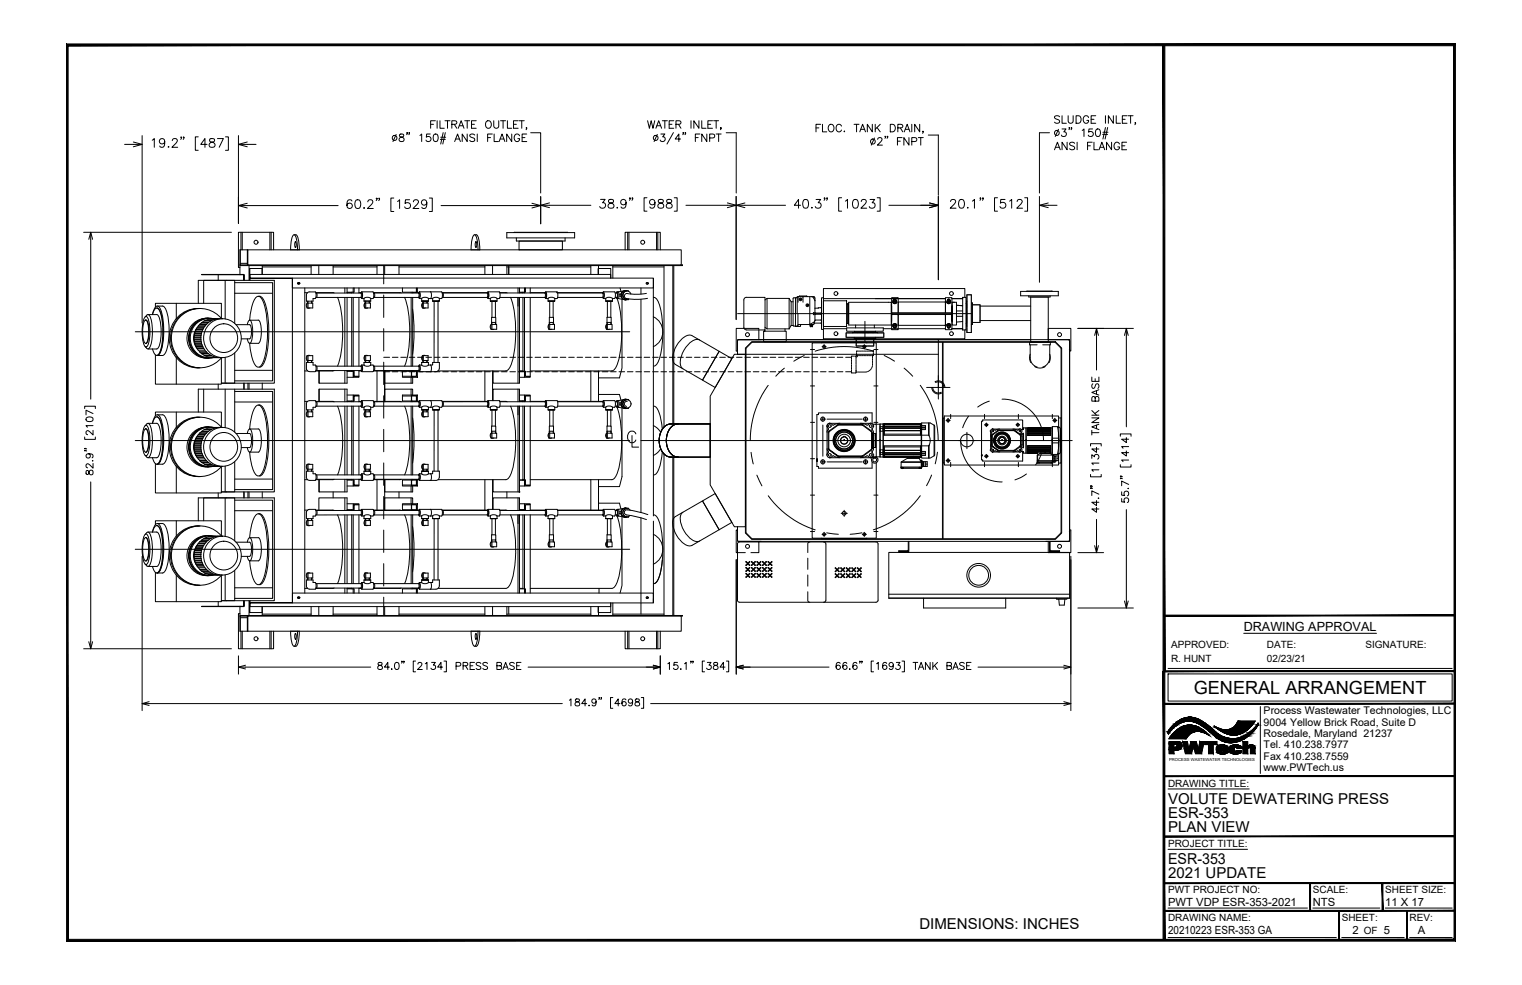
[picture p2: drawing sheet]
<svg xmlns="http://www.w3.org/2000/svg" width="432mm" height="279mm" viewBox="0 0 432 279" stroke-linecap="round" stroke-linejoin="round" font-family="sans-serif">
<defs><g id="words">
<text font-size="5.1" x="338.7" y="196.8">GENERAL ARRANGEMENT</text>
<g font-size="4.3">
<text x="331.4" y="228">VOLUTE DEWATERING PRESS</text>
<text x="331.4" y="232.1">ESR-353</text>
<text x="331.4" y="236.1">PLAN VIEW</text>
<text x="331.4" y="245.1">ESR-353</text>
<text x="331.4" y="249.2">2021 UPDATE</text>
<text x="260.9" y="263.4">DIMENSIONS: INCHES</text>
</g>
<text font-size="3.6" x="352.8" y="178.9">DRAWING APPROVAL</text>
<g font-size="3.2">
<text x="331.4" y="256.9">PWT VDP ESR-353-2021</text>
<text x="372.4" y="256.9">NTS</text>
<text x="393" y="256.9">11 X 17</text>
<text x="331.4" y="264.9">20210223 ESR-353 GA</text>
<text x="383.7" y="264.9">2</text>
<text x="402.3" y="264.9">A</text>
</g>
<g font-size="3">
<text x="358.5" y="202.6">Process Wastewater Technologies, LLC</text>
<text x="358.5" y="205.9">9004 Yellow Brick Road, Suite D</text>
<text x="358.5" y="209.1">Rosedale, Maryland 21237</text>
<text x="358.5" y="212.3">Tel. 410.238.7977</text>
<text x="358.5" y="215.5">Fax 410.238.7559</text>
<text x="358.5" y="218.7">www.PWTech.us</text>
</g>
<g font-size="2.8">
<text x="332.2" y="183.9">APPROVED:</text>
<text x="359.4" y="183.9">DATE:</text>
<text x="387.4" y="183.9">SIGNATURE:</text>
<text x="332.2" y="187.7">R. HUNT</text>
<text x="359.4" y="187.7">02/23/21</text>
<text x="331.4" y="223.2">DRAWING TITLE:</text>
<text x="331.4" y="240.3">PROJECT TITLE:</text>
<text x="331.4" y="253.3">PWT PROJECT NO:</text>
<text x="372.4" y="253.3">SCALE:</text>
<text x="393" y="253.3">SHEET SIZE:</text>
<text x="331.4" y="261.3">DRAWING NAME:</text>
<text x="380.7" y="261.3">SHEET:</text>
<text x="399.9" y="261.3">REV:</text>
<text x="386.9" y="264.9">OF 5</text>
</g>
<text font-size="1.2" x="331.7" y="215.8">PROCESS WASTEWATER TECHNOLOGIES</text>
</g></defs>
<!-- layer: 0 -->
<g fill="none" stroke="#000" stroke-width=".28">
<path d="M37.8 40.3l2.5 .7-2.5 .6M37.8 41h2.5M67.6 41h2.5M67.6 58.3h2.5M70.1 40.3l-2.5 .7 2.5 .6M70.1 57.7l-2.5 .6 2.5 .7M150.9 57.7l2.5 .6-2.5 .7M150.9 58.3h2.5M153.4 58.2h2.5M155.9 57.6l-2.5 .6 2.5 .7M206.4 57.6l2.5 .6-2.5 .7M206.4 58.2h4.9"/>
<path d="M211.3 57.6l-2.4 .6 2.4 .7M263.7 57.6l2.5 .6-2.5 .7M263.7 58.2h2.5M294.9 58.2h2.5M297.4 57.6l-2.5 .6 2.5 .7M25.2 67.9l.5-2 .6 2M25.7 65.9v2M211.5 98.7l1.8-1.8h86.1l1.8 1.8v52.5l-1.8 1.8h-86.1l-1.8-1.8zM216 96.4h-6.6l-.2 .1v4h57M266.2 96.4v13.5M267.4 97.1v55.7M267.5 97.1v55.7"/>
<path d="M303.3 96.4l.1 .1v56.9l-.1 .2h-6.6M310.6 95.1l.5-1.9 .5 1.9M311.1 93.2v1.9M319 95.1l.6-1.9 .5 1.9M319.6 93.2v1.9M301 122.8v-24l-1.7-1.7h-86l-1.7 1.7v52.3l1.7 1.7h86l1.7-1.7v-24M209.2 149.4v4l.2 .2h6.6M310.6 154.8l.5 2 .5-2M311.1 154.8v2M319 170.5l.6 2 .5-2M319.6 170.5v2M25.2 182l.5 2 .6-2"/>
<path d="M25.7 182v2M40.3 199.6h2M42.3 199l-2 .6 2 .5M67.6 189.2h2M69.6 188.7l-2 .5 2 .6M185.3 188.7l2 .5-2 .6M185.3 189.2h2M208.9 189.2h2M210.9 188.7l-2 .5 2 .6M301.8 188.7l2 .5-2 .6M301.8 199l2 .6-2 .5M301.8 189.2h2"/>
<path d="M301.8 199.6h2"/>
</g>
<!-- layer: AM_0 -->
<g fill="none" stroke="#000" stroke-width=".28">
<path d="M68.1 75.1v-4.2h2.2v4.2M68.1 75.1v.2h125.5v-.2h-.3M68.1 75.3v2.6M68.1 75.1h2.2M68.2 70.9v4.2M68.2 74.7h2M68.4 65.9v5M68.7 65.9v5M70.2 70.9v4.2M70.3 70.9h123v4.2h-123zM70.7 75.3v4.2M76.6 65.9v5"/>
<path d="M76.9 65.9v5M77.6 70.9v-5h-10v10h.5M83.4 66.6h.5M83.8 68.6l.3 .8-.3 .8-.2-.8zM83.9 66.6a4 4 0 0 1 1 3.3v1M84.4 70.9l-.2-2.7a1.83 1.83 0 0 0-.8-1.6 4 4 0 0 0-.9 3.3l-.1 1h2.5M134.6 66.6h.5a4 4 0 0 1 1 3.3v1M135 68.6l.3 .8-.3 .8-.2-.8zM135.6 70.9l-.2-2.7a1.83 1.83 0 0 0-.8-1.6 4 4 0 0 0-.9 3.3l-.1 1h2.5M143.8 66h19.2v1.5h-19.2zM145.8 66h15.2M146.5 67.5v.9h13.8v-.9"/>
<path d="M147.3 68.4h12.3v2.5h-12.3zM177.4 70.9v-5h9.9v5M178.1 65.9v5M178.4 65.9v5M186.3 65.9v5M186.6 65.9v5M188.4 75.3v45.9M190.9 75.3v44.9M191.2 75.3v44.9M198.5 96.4a3.1 3.1 0 0 0-3.4 1.4 7 7 0 0 0-2 6l.6 .8M204 99.7l3.6 2-4.7 8.2-3.6-2.1zM215.3 96.4v-3.2h-6.4v6.4h.3"/>
<path d="M289.6 82.7h10.6v1.2h-10.6zM291.3 82.7h7.2M291.9 83.9v.3h6v-.3M292.4 84.2h5.1M292.4 96.4h-83l-.2 .1v4v-4l.2-.1h93.9l.1 .1M292.4 84.2v12.7h5v-12.7M303.4 96.4v57.1M303.4 96.8h.1M303.4 96.5v56.9l-.1 .2h-93.9l-.2-.2v-4M303.4 96.5l-.1-.1h-5.9v-3.2h6.4v6.4h-.4M303.4 96.8v2.4M70.7 108.7v1.7"/>
<path d="M191.6 103.4a3.1 3.1 0 0 1-.4-3.6 7 7 0 0 1 4.1-4.7l1 .1 7.7 4.5-4.7 8.1-7.7-4.4M208.3 100.5h3.2v48.9h-3.2l-6.8-11.9v-25.1zM261.5 120h2.4l1.1 .6v8.7l-1.1 .6h-2.4zM263.4 120v3.4M263.6 120v3.6M70.7 139.5v1.7M188.4 128.8v45.8M188.5 121.1l1.2-.8 .6-.1h11.2v9.5h-11.2a4.2 4.2 0 0 1-3.3-4.7 5.5 5.5 0 0 1 1.5-3.9zM190.5 121.1l1.2-.8 .7-.1h9.1v9.5h-9.1a4.2 4.2 0 0 1-3.4-4.7 5.5 5.5 0 0 1 1.5-3.9zM190.9 129.7v44.9M191.2 129.7v44.9M234.6 129a.79 .79 0 0 0 .8 .8h11.6l.8-.2"/>
<path d="M234.6 127.3l.3 .7M234.9 121.9l-.3 .7M234.9 128.4l-.3 .5M234.9 128v.4M234.9 121.5v.4M235 127.2l.2 .4M235 122.7h.1M235 122.7v4.5M235 127.2h.1M235.1 127.2l.2 .3M235.1 122.7v4.5M235.2 122.3l-.2 .4"/>
<path d="M235.2 122.3l.1 .1M235.3 122.4l-.2 .3M235.3 127.5l2.4 1.8-.1 .1-2.4-1.7M235.3 127.5l-.1 .2M237.6 129.4l.3 .1M237.6 120.5l.1 .2-2.4 1.7M237.6 120.5l-2.4 1.8M237.7 129.3h.2M237.9 120.6h-.2M237.9 120.4l-.3 .1M237.9 129.5v-.2h6.6v.2M237.9 120.4h6.6v.2h-6.6z"/>
<path d="M237.9 129.5h6.6M238.3 129.8l-1.9-.5-.9 .5M238.3 120.1l-1.9 .5a1.01 1.01 0 0 0-1.7 0l.2 .9M239.3 123.9a1.05 1.05 0 0 0-.7 1.6 1.05 1.05 0 0 0 1.8 0 1.05 1.05 0 0 0-.7-1.6M239.3 124v-.2a1.12 1.12 0 0 1 1.1 .8 1.12 1.12 0 0 1-.6 1.3 .98 .98 0 0 1-1.3-.7 .98 .98 0 0 1 .8-1.2M244.5 120.6h.2M244.5 120.4l.3 .1M244.7 129.3h-.2M244.8 120.7l2.3 1.7M244.8 129.4l-.3 .1M244.9 120.5l-.1 .2M244.9 120.5l2.3 1.8"/>
<path d="M246.9 120.1l-.8 .5-2-.5M247.1 122.4l.2 .3M247.2 122.3l.3 .4M247.2 127.7l-.1-.2-2.3 1.8 .1 .1M247.2 122.3l-.1 .1M247.2 127.7l-2.3 1.7M247.3 127.2l-.2 .3M247.3 122.7h.2v4.5h-.2zM247.5 127.2l-.3 .4M247.5 128l-.1 .2a.86 .86 0 0 1 .1 1.4 .86 .86 0 0 1-1.3-.3l-2.1 .5M247.6 120.3h2.1M247.8 129.6v.2"/>
<path d="M247.8 129.6h1.9M247.8 129.6a.92 .92 0 0 0-.3 1.4 .92 .92 0 0 0 1.4 0 .92 .92 0 0 0-.3-1.4M247.8 122.6v-.3a.64 .64 0 0 1-.4-.6 .64 .64 0 0 1 .4-.5v-.3a.76 .76 0 0 0-.8-.8h-11.6a.79 .79 0 0 0-.8 .8v8.2M247.8 129.8h.7zM247.8 122.6v4.7l-.3 .7M247.8 123h.7M247.8 126.9h.7M248.4 123l.1 3.9-.2-.4zM248.6 129.6l-.1 .2M249.7 120.3v9.3M249.7 121h.8v1.3h-.8M249.7 128.4h.8"/>
<path d="M249.7 127.6h.8v1.3h-.8M249.7 121.5h.8M249.7 129.6h.8M250.5 128.6h.3M250.5 128.2h.3l.1 .4M250.5 121.3h.3M250.5 120.3h.1M250.5 120.3v1M250.5 121.7v6.5M250.5 128.6v1M250.5 120.3h-.8M250.6 129.6h10.8"/>
<path d="M250.6 120.3h10.8M250.6 129.6h-.1M250.7 129.5h.1M250.7 129.3v.1M250.7 120.6h.1M250.7 129.1v.2M250.7 120.8h.1M250.7 128.9v.2M250.7 121.3h.1M250.7 128.1h.1zM250.7 127.6v.5M250.7 121.8h.1"/>
<path d="M250.7 122.5v.8M250.7 126.4v1M250.7 127.4v-1h10.6v1M250.7 129.1h.1M250.7 120.5h.1M250.7 129.4h.1M250.7 128.6h.1M250.7 129.3h.1M250.7 120.4h10.6M250.7 122.3h.1M250.7 121.1h.1M250.7 120.4h.1"/>
<path d="M250.7 120.5v.1M250.7 120.6v.2M250.7 127.7v.4M250.7 120.5h10.5M250.7 129.4h10.4M250.7 129.4l.1 .1M250.7 120.7h.1M250.7 128.9h10.6v.2M250.7 120.8v.3M250.7 128.1h.1M250.7 122.2l.1-.8h10.3l.1 .8M250.7 127.7l.1 .8h10.3l.1-.8v.4"/>
<path d="M250.7 122.2v.1M250.7 121.8v.4M250.7 122.6h.1M250.7 126.6l.1 .2h10.4v-.2M250.7 123.3v.2M250.7 123.3l.1-.2h10.4l.1 .4M250.7 120.7v.1M250.8 121h10.4zM250.8 123.1v-1h10.3l.1 1M250.8 126.8v1h10.3l.1-1M250.8 127.4h-.1M250.8 120.8l-.1 .3"/>
<path d="M250.8 121.3v.4h-.3M250.8 121.3l.1 .1M250.8 129.5h-.1M250.8 128.2v.1M250.8 129.3l-.1 .1M250.8 120.3l-.1 .1M250.8 120.4l-.1 .1M250.8 129.2h.1M250.8 121.3h.1M250.8 121.8l-.1 .5M250.8 122.5h-.1v1h10.6l-.2-1M250.8 129.5h10.3"/>
<path d="M250.8 128.6v1.1h5.8M250.8 120.2h10.3M250.8 128.9h10.3M250.8 121.6v.1M250.8 121.5h10.3M250.8 122.2h10.3M250.8 127.7h10.3M255.6 132.5l.1 .3M255.6 132.7l5.2 .1M255.7 131.1h5.7M255.7 132.8h.1M255.7 132.7l.4 .1"/>
<path d="M255.7 132.8h.4h-.4M255.7 132.7v.1M255.8 131h5.5M256.1 132.8h.1M256.1 132.8h-.3M256.1 132.7h.1M256.2 132.7l.1 .1M256.6 129.7h.1M257.5 130h3.3l.6 1.1 .1 1.4-.1-1.9M257.5 130h3.3M257.5 130l-1.8 1-.1 1.5M257.5 129.9h3.2"/>
<path d="M257.5 129.8h3.1M257.5 129.9h.1M257.8 129.7v.1M260.4 129.7v.1M260.6 129.9v-.1h-3l-.1 .1M260.9 132.7l-.1 .1M260.9 132.7l.5 .1M260.9 132.8h.4M260.9 132.8h.1M260.9 132.7h.1M261.1 130.6h.3M261.1 120.3l.1 .1"/>
<path d="M261.1 120.4l.1 .1M261.2 120.7h.1M261.1 129.2h.1M261.1 128.6h.2M261.1 128.4l-10.2 .2h11.7M261.1 121.8h.1M261.1 122.6h.1M261.1 121.8l.2 .5M261.1 121.3v-1.1h-10.3l.1 1.1h10.6M261.1 121.6h.4M261.1 128.3h.4M261.1 128.6v1.1"/>
<path d="M261.1 122.3h.2M261.1 121.1h.2M261.2 129.3l.1 .1M261.2 128.6h.1M261.2 120.4h.1M261.2 128.1h.1M261.2 127.4h.1M261.2 121.8h.1M261.2 129.1h.1M261.2 122.6h.1M261.2 129.3v.4h-4.6M261.2 120.6h.1"/>
<path d="M261.2 129.3h-.1M261.2 120.8h.1M261.2 129.1l.1 .2M261.2 121l.1 .1M261.2 120.5l.1 .1M261.2 129.5h.1M261.2 120.4v.2M261.2 120.7v.1M261.2 120.5h.1M261.3 129.5h.1M261.3 120.4h-.1M261.3 120.4h.1"/>
<path d="M261.3 120.5h.1M261.3 120.6v.2M261.3 120.6l-.1 .2M261.3 129.1l-.1 .2M261.3 120.8v.3M261.3 120.8l-.1 .2M261.3 128.9l-.1 .2M261.3 121.3h.1M261.3 121.8v.5M261.3 127.6v.5M261.3 122.5l-.1 .8M261.3 126.4l-.1 1"/>
<path d="M261.3 129.3h-.1M261.3 128.6h.1M261.3 132.8h.1M261.3 132.7h.1M261.4 132.8h-5.3M261.4 121.6v6.7M261.4 128.6v1M261.4 130.6l-.1 2.2M261.4 132.7l-.6 .1M261.4 120.3h.1M261.4 120.3v1M261.4 129.6h.1"/>
<path d="M261.5 130.6v1.9h-5.9M261.5 123.4l2 .1 .4 1.4-.3 1.4M261.5 121.4h1.1M261.5 128.1h1.1v1.1h-1.1M261.5 120.8h1.1v1.1h-1.1M261.5 128.5h1.1M261.5 129.1h1.1M261.5 121.3h1.1M261.5 130.8h.2v1.6h-.2M261.7 131h.3v1.3h-.3M261.7 131.6h.3M262 131h.1"/>
<path d="M262 132.2h.1M262.1 131h1v1.3h-1zM262.6 131v1.3M262.6 131.6h.5M263.4 126.5v3.4M263.6 126.3l-.1 .2h-2M263.6 126.3v3.6M265 120.6l.2 .3M265.2 129l-.2 .3M265.2 120.9v8.1M281 126.1l.1 .3a.68 .68 0 0 1-.1 1.1 .62 .62 0 0 0 .5 .7 .62 .62 0 0 0 .7-.3l1.4 .3M281.1 122.3v5.4"/>
<path d="M281.3 126.2l.2 .5M281.3 123.7h.2v2.5h-.2zM281.5 126.2l.1 .3M281.5 123.2l-.2 .5M281.6 128.2h7.8M281.6 121.7h7.8M281.6 123.4l-.1 .3M281.6 126.6l1.6 1.1-.1 .1-1.5-1.1zM283.1 127.8l.3 .1M283.1 122.1l.1 .1-1.6 1.2M283.1 122.1l-1.5 1.1v.2M283.2 127.7h.2"/>
<path d="M283.4 122.2h-.2M283.4 122l-.3 .1M283.4 127.8h4.2v.1h-4.2zM283.4 122h4.2v.2h-4.2zM283.6 124.4l.5-.5a.97 .97 0 0 1 1 .9 .97 .97 0 0 1-.8 1 .88 .88 0 0 1-.8-.4 .88 .88 0 0 1 .1-1zM283.6 121.7l-1.4 .3a.65 .65 0 0 0-1-.1 .65 .65 0 0 0 .2 1l-.4 .9M284.1 124.1a.9 .9 0 0 0-.6 1.4 .9 .9 0 0 0 1.5 0 .9 .9 0 0 0-.5-1.4M284.1 124a.96 .96 0 0 0-.6 1.5 .96 .96 0 0 0 1.6 0 .96 .96 0 0 0-.6-1.5M287.4 121.7l1.4 .3a.65 .65 0 0 1 1-.1 .65 .65 0 0 1-.2 1l.3 .9v2.6a.69 .69 0 0 0 .1 1.1 .62 .62 0 0 1-.5 .7 .62 .62 0 0 1-.7-.3l-1.4 .3M287.6 122l.3 .1M287.6 122.2h.2M287.8 127.7h-.2"/>
<path d="M287.8 127.7l1.5-1.1 .2 .1-1.6 1.1zM287.9 127.8l-.3 .1M287.9 122.1l1.6 1.1-.2 .2-1.5-1.2zM289.3 123.4l.2 .3M289.4 123.2l.3 .5M289.5 126.2l-.2 .3M289.5 123.7h.2v2.5h-.2zM289.6 122.9h.8M289.6 127h.8M289.7 126.2l-.3 .5M290.2 128.1l.2 .4M290.2 121.5v.3"/>
<path d="M290.3 123l.1 4-.2-.2zM290.4 121.4l-.2 .1M290.4 121.4v.4h-.7M290.4 121.4h.7v7.1h-.7v-.4h-.7M291.6 128.1h2.7v.4M291.6 123.4h6.5h-6.5M291.6 121.4h6.5zM291.6 127.8h6.5v.3h-6.5zM291.6 127.4h6.5v.3h-6.5zM291.6 126.9h6.5v.4h-6.5zM291.6 126.4h6.5v.4h-6.5zM291.6 123.1h6.5v.4h-6.5z"/>
<path d="M291.6 122.6h6.5v.4h-6.5zM291.6 122.2h6.5v.3h-6.5zM291.6 121.9h6.5v.2h-6.5zM291.6 121.6h6.5v.2h-6.5zM291.6 121.5l6.5 .1zM291.6 121.4l6.5 .1zM291.6 128.2l2.7 .1h-2.7v-.2h6.5v.4h.4M291.6 121.4h6.5M291.6 121.5h6.5M291.6 128.4h2.7M291.6 121.7h6.5M291.6 121.8h6.5"/>
<path d="M291.6 128.1h2.7M291.6 128h6.5M291.6 121.9h6.5M291.6 127.9h6.5M291.6 122h6.5M291.6 127.5h6.5M291.6 122.4h6.5M291.6 122.8h6.5M291.6 127.1h6.5M291.6 126.9h6.5M291.6 123h6.5M291.6 126.4h6.5"/>
<path d="M291.6 123.5h6.5M294.2 131.2l.1 .1M294.3 130.8h4.4l-.1 .5M294.3 131.2h.5v.2M294.3 129.1h.1M294.3 128.3h-2.7l2.7 .1-2.7 .1h2.7M294.3 130.7v.5M294.3 131.2v.2M294.4 129.1h4.2v1.6M294.4 129.1v1.6M294.4 130.8v.4M294.4 128.1v.3"/>
<path d="M294.7 131.2v.2M294.8 131.2h3.4M295.1 128.6v-.1h2.8v.1M295.1 128.6l-.8 .5v1.6M295.1 128.6h2.8M295.1 128.4v.1M297.8 128.4v.1M297.9 128.6l.8 .5v1.6h-4.4M298 128.1v.3M298.1 128.4l-6.5 .1M298.3 131.2v.2M298.5 121.4v7.1"/>
<path d="M298.5 121.4h-7.4v7.1h3.2M298.5 124.3h1.8M298.5 125.6h1.8M298.6 130.8v.4M298.7 131.2v.2h-4.4M298.7 130.7v.1M298.7 129.1h-.1M298.7 129.2h.3v1.6h-.3M298.7 131.2h-.5v.2M299 129.3h.3v1.4h-.3M299 130h.3M299.3 130.6h.1"/>
<path d="M299.3 129.4h.1M299.4 129.3h.9v1.4h-.9zM299.9 129.3v1.4M299.9 130h.4M300 121.1h.4v7.7h-.4M300.3 122.7l-.3-1.7h-1.5v7.9h1.5l.3-1.7M300.4 121.1a2.2 2.2 0 0 1 .7 2v.5M300.4 124.7l-.1-2v4.5l.1-2M300.9 128.3l-.5 .5M300.9 121.6v6.7M300.9 122.2l.1 .3zM300.9 122.9l.1 .3z"/>
<path d="M301 126.7l-.1 .3zM301 125.5v.3zM301 124.1v.3zM301 125.5v.1M301 127.4l-.1 .3zM301 127.4v.1M301 122.8v.3zM301 123.7v.3zM301 124.8v.3zM301 126.8v.3zM301 126v.2zM301 126.8v.1"/>
<path d="M301.1 123v.3zM301.1 123.5v.2zM301.1 124.3v.3zM301.1 125.3h.1M301.1 123.5h.1M301.1 123h.1M301.1 126.7v.2zM301.1 126.2v.2zM301.1 125.3v.3zM301.1 126.7h.1M301.1 126.1v.3zM301.1 123.5v.3v-.3"/>
<path d="M301.1 125.6v.3zM301.1 124.1v.2zM301.1 124.8v.3zM301.1 124.8v.1M301.1 125.6h.1M301.1 123.6v.5M301.1 123.7v.3zM301.1 124v.3zM301.1 125.1v.3zM301.1 124.5v.3zM301.1 124.5v.1M301.1 124v.1"/>
<path d="M301.1 123.7v.1M301.1 125.9v.3zM301.1 125.5v.2zM301.1 124.2v.3zM301.1 125.2v.3zM301.1 124.5v.2zM301.1 124.2h.1M301.1 125.5l-.2 2.8M301.1 124.1v.3M301.1 124.5h.1M301.2 124.4v1.1M191.2 146.9l8.1-4.8 4.7 8.2-7.7 4.4a3.1 3.1 0 0 1-3.3-1.4 7 7 0 0 1-2-6z"/>
<path d="M193.7 145.3a3.1 3.1 0 0 0-.4 3.6 7 7 0 0 0 4.2 4.7l1-.1M199.3 142.1l3.6-2.1 4.7 8.2-3.6 2.1zM209.2 150.3h-.3v6.5h.3M215.3 153.6v.1M257.7 153.6l-.1 2.6h-2.6v.2h2.7l.1-.3 .1-2.5M297.8 153.6v2.5l.1 .3h2.7v-.2h-2.6l-.1-2.6M303.4 150.7v2.4M303.4 150.3h.4v6.5h-6.4v-3.2M68.1 174.8v4.2h2.2v-4.2M68.1 174.1h-.5v9.9h10v-5M68.1 174.8v-.2h125.5v.2h-.3M68.1 172v2.6"/>
<path d="M68.1 174.8h2.2M68.2 174.8v4.2M68.2 175.2h2M68.4 179v5M68.7 179v5M70.2 174.8v4.2M70.3 174.8h123v4.2h-123zM70.7 170.4v4.2M76.6 179v5M76.9 179v5M83.8 179.7l.3 .8-.3 .8-.2-.8zM84.4 179l-.2 2.7a1.83 1.83 0 0 1-.8 1.6 4 4 0 0 1-.9-3.3l-.1-1h2.5"/>
<path d="M84.9 179l-.2 2.7a1.83 1.83 0 0 1-.8 1.6M135 179.7l.3 .8-.3 .8-.2-.8zM135.6 179l-.2 2.7a1.83 1.83 0 0 1-.8 1.6 4 4 0 0 1-.9-3.3l-.1-1h2.5M136.1 179l-.2 2.7a1.83 1.83 0 0 1-.8 1.6M177.4 179v5h9.9v-5M178.1 179v5M178.4 179v5M186.3 179v5M186.6 179v5M83.4 183.3h.5M134.6 183.3h.5"/>
<circle cx="72.6" cy="68.7" r=".56"/>
<circle cx="182.3" cy="68.7" r=".56"/>
<circle cx="212.1" cy="94.9" r=".56"/>
<circle cx="300.6" cy="94.9" r=".56"/>
<circle cx="235.4" cy="120.9" r=".39"/>
<circle cx="235.4" cy="129" r=".39"/>
<circle cx="239.5" cy="125" r="3.1"/>
<circle cx="239.5" cy="125" r="3"/>
<circle cx="239.5" cy="125" r="2.97"/>
<circle cx="239.5" cy="125" r="2.8"/>
<circle cx="239.5" cy="125" r="2.76"/>
<circle cx="239.5" cy="125" r="2.44"/>
<circle cx="239.5" cy="125" r="1.79"/>
<circle cx="239.5" cy="125" r="2.38"/>
<circle cx="247" cy="129" r=".39"/>
<circle cx="247" cy="120.9" r=".39"/>
<circle cx="248.2" cy="130.5" r=".56"/>
<circle cx="281.6" cy="122.2" r=".24"/>
<circle cx="281.6" cy="127.6" r=".24"/>
<circle cx="284.3" cy="125" r="2.28"/>
<circle cx="284.3" cy="125" r="2.11"/>
<circle cx="284.3" cy="125" r="2.06"/>
<circle cx="284.3" cy="125" r="1.89"/>
<circle cx="284.3" cy="125" r="1.83"/>
<circle cx="284.3" cy="125" r="2.42"/>
<circle cx="284.3" cy="125" r="2.36"/>
<circle cx="284.3" cy="125" r="1.24"/>
<circle cx="289.4" cy="127.6" r=".24"/>
<circle cx="289.4" cy="122.2" r=".24"/>
<circle cx="300.6" cy="155" r=".56"/>
<circle cx="72.6" cy="181.2" r=".56"/>
<circle cx="182.3" cy="181.2" r=".56"/>
</g>
<!-- layer: Display only -->
<path d="M201.3 120.2h.2" fill="none" stroke="#000" stroke-width=".28"/>
<!-- layer: PWT-SHEETMETAL -->
<g fill="none" stroke="#000" stroke-width=".28">
<path d="M233.1 97.3v-.2h12.8v.2M267.9 118.6h-.3v12.8h.3M300.3 118.6h.7v4.2M231.8 130.8h.1M231.8 130.7h.1M231.8 130.6h.1M231.8 130.5h.1M231.8 130.3v.1M231.8 130.3h.1M231.8 130.2h.1M231.8 130.5v.1M247.4 120.2v-3.1h-15.2v.5h-.4v14.7h.4v.5h15.2v-1.8"/>
<path d="M247.4 121.6v.3M247.4 128.1v.3M247.4 129.7v.2M248.6 129.6v-32.3h-18.2v55.4h18.2v-21.4M278.5 129.3h.1M278.5 129.2h.1M278.5 129.1h.1M278.5 128.9h.1M278.5 129.3v.1M278.5 129v.1M290.1 121.8v-2.7h-11.3v.4h-.3v10.9h.3v.4h11.3v-2.7M299.6 130.7l-.3 .3-.4-.2"/>
<path d="M300.3 121.1v-3.1h-32.4v13.9h32.4v-3.1M301 127.1v4.3h-.7M233.1 152.7v.1h12.8v-.1"/>
<circle cx="233.8" cy="98.3" r=".39"/>
<circle cx="245.2" cy="98.3" r=".39"/>
<circle cx="233.4" cy="118.9" r=".58"/>
<circle cx="245.6" cy="118.9" r=".58"/>
<circle cx="269" cy="119.2" r=".39"/>
<circle cx="299.2" cy="119.2" r=".39"/>
<circle cx="233.4" cy="131" r=".58"/>
<circle cx="245.6" cy="131" r=".58"/>
<circle cx="269" cy="130.7" r=".39"/>
<circle cx="274.3" cy="125" r="1.79"/>
<circle cx="279.8" cy="129.4" r=".37"/>
<circle cx="279.8" cy="120.5" r=".35"/>
<circle cx="288.7" cy="129.4" r=".37"/>
<circle cx="288.7" cy="120.5" r=".37"/>
<circle cx="233.8" cy="151.6" r=".39"/>
<circle cx="239.5" cy="145.6" r=".54"/>
<circle cx="245.2" cy="151.6" r=".39"/>
</g>
<!-- layer: AM_0 -->
<g fill="#000" stroke="#000" stroke-width=".28">
<circle cx="303.4" cy="96.4" r=".06"/>
<circle cx="303.4" cy="99.2" r=".06"/>
<circle cx="250.7" cy="120.6" r=".06"/>
<circle cx="250.7" cy="120.8" r=".06"/>
<circle cx="250.7" cy="121" r=".06"/>
<circle cx="250.7" cy="128.9" r=".06"/>
<circle cx="250.7" cy="129.1" r=".06"/>
<circle cx="255.9" cy="132.9" r=".06"/>
<circle cx="256.6" cy="129.7" r=".06"/>
<circle cx="261.2" cy="129.3" r=".06"/>
<circle cx="261.2" cy="128.9" r=".06"/>
<circle cx="261.2" cy="121.3" r=".06"/>
<circle cx="261.2" cy="120.6" r=".06"/>
<circle cx="261.2" cy="121" r=".06"/>
<circle cx="261.2" cy="129.1" r=".06"/>
<circle cx="261.2" cy="120.8" r=".06"/>
<circle cx="301" cy="122.8" r=".06"/>
<circle cx="303.4" cy="153.5" r=".06"/>
<circle cx="303.4" cy="150.7" r=".06"/>
</g>
<!-- layer: ConnectionPoints -->
<path d="M239.5 125h.1M249.7 125h.1M259.1 129.7h.1M261.4 125h.1M284.3 125h.1M291.1 125h.1M296.5 128.4h.1M298.5 125h.1" fill="none" stroke="#000" stroke-width=".28"/>
<!-- layer: CENTER -->
<g fill="none" stroke="#000" stroke-width=".28">
<path d="M209.3 89h66.2M229.9 99.1h1.2M233.2 98.3h1.2M233.8 97.7v1.2M244.6 98.3h1.2M245.2 97.7v1.2M245.4 91.1v5.9M247.9 99.1h1.2M229.9 109.5h1.2M230 119.8h1.1M232.9 118.9h1.2M233.4 118.3v1.2"/>
<path d="M234.6 118.9h10M235.4 120v.1M245 118.9h1.2M245.6 118.3v1.2M247 120v.1M247.9 109.5h1.2M247.9 119.8h1.2M268.4 119.3h1.2M269 118.7v1.1M269.7 117.5v1.2M279.3 117.5v1.2M279.8 120v1"/>
<path d="M288.8 120v1M288.9 117.5v1.2M298.6 117.5v1.2M298.7 119.3h1.1M299.3 118.7v1.1M230 130.1h1.1M232.9 131h1.2M233.4 120.6v8.8M233.4 130.4v1.2M234.5 120.9h.1M234.5 129.1h.1M234.6 131h10"/>
<path d="M235.4 129.8v.1M245 131h1.2M245.6 130.4v1.2M247 129.8v.1M247.8 129.1h.1M247.8 120.9h.1M249 130.1h.1M268.4 130.7h1.2M269 130.1v1.2M269.7 131.2v1.2M272 125h2M274.2 125h.3"/>
<path d="M274.3 122.6v2M274.3 124.8v.3M274.3 125.3v2M274.7 125h1.9M279.3 120.5h1.1M279.3 129.4h1.1M279.3 131.2v1.2M279.8 128.9v1M280.9 122.3h.2M280.9 127.7h.2M281.6 121.5v.2M281.6 128.2v.2"/>
<path d="M288.2 120.5h1.1M288.2 129.4h1.1M288.8 128.9v1M288.9 131.2v1.2M289.4 121.5v.2M289.4 128.2v.2M298.6 131.4v1M299.3 130.7h.1M299.3 130.6v.7M229.9 140.4h1.2M229.9 150.8h1.2M233.2 151.6h1.2"/>
<path d="M233.8 151v1.2M238.6 145.6h.6M239.3 145.6h.4M239.5 144.7v.6M239.5 145.4v.4M239.5 145.9v.6M239.8 145.6h.6M244.6 151.6h1.2M245.2 151v1.2M247.9 140.4h1.2M247.9 150.8h1.2"/>
</g>
<!-- layer: MAIN PROCESS EQUIPMENT -->
<g fill="none" stroke="#000" stroke-width=".28">
<path d="M61.9 77.9v1.6M63.9 79.5v11M69.2 79.5v-1.6h-12h12.1v1.6M70.8 76.2v3.2M70.8 79.4l.2 .1M70.8 77.9l.1 1h12.1v2.8v-2.7h-12.2zM74.4 77.9v-1.7h-3.6v3.2M74.4 75.3v2.6M74.4 75.7h13.9M83 79v89.2h102.4v2.8h-102.4M83 78.9h102.4v2.8h-102.4M88.3 75.3v2.6"/>
<path d="M90.4 75.3v2.6M94.5 75.3v2.6M94.5 75.7h12.5M107 75.3v2.6M109.1 75.3v2.6M113.2 75.3v2.6M113.2 75.7h24.4M137.6 75.3v2.6M139.7 75.3v2.6M143.8 75.3v2.6M143.8 75.7h23.8M144.3 75.7v2.2"/>
<path d="M167.6 75.3v2.6M169.8 76.2l-.1 1.7v-1.7h3.6v2.7v-1h-102.4M169.8 75.3v.9M173.9 75.3v3.6M173.9 75.7h14.5M185.4 79v2.6M41.3 90.8h.1M41.3 97.4h.1M56.3 86v-6.5h21.5v29.2h-15h3.8v-8.6M57.8 86v-6.5h8.8v12.2M66.6 80.2h10.7v27.8h-10.7M66.6 83.2h10.7"/>
<path d="M67 92.1h3.8a4.1 4.1 0 0 1 0 4h-2.3M70.2 92.1a1.19 1.19 0 0 1 .7-1.3 7.2 7.2 0 0 1 .5 5.7l-.5 .9a1.19 1.19 0 0 1-.7-1.3M70.8 90.8l.9-4.6a2.77 2.77 0 0 1 1.6-2.2 4.2 4.2 0 0 1 2 3.6 30.1 30.1 0 0 1-.9 15.6 1.11 1.11 0 0 1-1.8 .6l-.6-1.1-.6-1.7-.6-3.6M70.8 90.8h2.5M73.3 90.8a3.9 3.9 0 0 1 .8 3.3l-.1 1.7a1.83 1.83 0 0 1-.7 1.6h-2.5M73.3 84.1h.4M73.6 84a2.07 2.07 0 0 1 1.5 1.7 30.5 30.5 0 0 1 0 16.8 2.07 2.07 0 0 1-1.5 1.7M84.9 80.2l-.5 .2 .5 .2M86.5 83h.8M86.5 81.7v86.5M86.9 83.7a.94 .94 0 0 1 1-.9h1.6a1.94 1.94 0 0 1-.1 1.9h-.6v.7h-1.9v-1.7M87.1 86.1l-.2 .5 .2 .6"/>
<path d="M87.1 86h1.6v1.4h-1.6zM87.2 87.3h.8M87.3 85.4l-.1 .6M87.4 85.4v2M88.3 85.4l.1 .6M88.5 85.4v.6M89.6 83l5.2 .1M89.8 83.1l.2 .7-.2 .5M95.8 84.4a33.2 33.2 0 0 1 0 19.4M97.8 81.7v1.4M97.8 84.4v19.5M98.5 83h1.3"/>
<path d="M98.5 81.7v1.4M98.5 84.4v19.5M99.8 82.9v.2M99.8 84.4v19.5M100.2 81.7v1.2h-1.7M100.2 84.4v19.5M100.5 81.7v1.2h-.3v.2M101.8 83h.7M101.8 81.7v1.4M101.8 84.4v19.5M102.4 83.1l.1 .6-.1 .6M102.4 83.1a.69 .69 0 0 1 .4 .6 .69 .69 0 0 1-.4 .7h-12.8"/>
<path d="M102.5 84.3l.1 .4M102.6 82.8a1.94 1.94 0 0 1 0 1.9M102.6 82.8l-.1 .3h-12.9M102.7 82.8h3.1a1.94 1.94 0 0 1 0 1.9h-.6M102.7 84.7h.6M103.3 84.7v.7h1.9v-.7M103.3 84.7a1.44 1.44 0 0 1 1.9 0M103.5 86.1l-.2 .5 .2 .6M103.5 86h1.6v1.4h-1.6zM103.6 87.3h.7M103.6 85.4v.6M103.8 86v1.4"/>
<path d="M103.8 85.4l-.1 .6M104.7 85.4v.6M104.8 85.4l.1 .6M106 83h7.5M106.1 83.1l.2 .7-.1 .5M106.2 83.1h12.6M106.2 83.1h-.2M113.4 83l.4 .1M114.2 81.7v1.2h3.9M114.8 84.4a33.2 33.2 0 0 1 0 19.4M116.6 82.9v.2M116.6 84.4v19.5"/>
<path d="M117.1 87.7a49.8 49.8 0 0 1 0 12.8M117.1 83h1.8M117.1 82.9v.2M117.1 84.4v19.5M118.1 81.7v1.2h.3v-1.2M118.7 83.1l.2 .6-.2 .6M118.7 83.1a.7 .7 0 0 1 .4 .6 .7 .7 0 0 1-.4 .7l-12.7-.1M118.8 84.3l.2 .4M119 82.8a1.94 1.94 0 0 1 0 1.9M119 82.8l-.2 .3M119 82.8h6.3a1.94 1.94 0 0 1 0 1.9h-.6M119 84.7h.6"/>
<path d="M119.6 85.4h1.9h-1.9M119.6 84.7v.7M119.6 84.7a1.44 1.44 0 0 1 1.9 0M119.8 86.1l-.2 .5 .2 .6M119.8 86h1.7v1.4h-1.7zM120 87.3h.7M120 85.4v.6M120.1 85.4v2M121.1 85.4v.6M121.2 85.4v.6M122.2 82.8a1.94 1.94 0 0 1 0 1.9M122.7 84.7h-1.2v.7"/>
<path d="M122.7 84.7v.7M122.7 84.7a1.44 1.44 0 0 1 1.9 0M123.2 85.4l-.1 17.4M124.3 85.4v17.4M124.7 84.7v.7h-2h2M125.4 83h12.9M125.6 83.1l.2 .7-.2 .5M138.2 83.1l.2 .6-.2 .6M138.2 83.1a.7 .7 0 0 1 .4 .6 .7 .7 0 0 1-.4 .7l-12.7-.1M138.2 83.1h-12.7M138.3 84.3l.2 .4M138.5 82.8l-.2 .3"/>
<path d="M138.5 82.8a1.94 1.94 0 0 1 0 1.9M138.5 82.8h3.1a1.94 1.94 0 0 1 0 1.9h-.6M138.5 84.7h.6M139.1 84.7a1.44 1.44 0 0 1 1.9 0M139.1 84.7v.7M139.3 92.1l-.2 .6 .2 .6M139.3 92h1.6v1.4h-1.6zM139.4 93.4h.7M139.4 91.5v.5M139.5 90h1.2v1.5h-1.2zM139.6 91.5v1.9M139.6 85.4v4.6"/>
<path d="M140.5 91.5l.1 .5M140.5 85.4v4.6M140.7 91.5v.5M141 85.4h-1.9h1.9M141 84.7v.7M141.8 83l2.1 .1M141.8 83.1h12.8M144.8 84.4a33.3 33.3 0 0 1 .1 19.3 2.02 2.02 0 0 1-1.4 1.5M147 81.7v1.4M147 84.4v24.3M147.4 84.4v24.3h-7.5v-3.5M147.4 83h1"/>
<path d="M147.4 81.7v1.4M148.4 82.9v.2M148.4 84.4v20.9M148.8 81.7v1.2h-1.4M148.8 84.4v20.9h-1.4h1.4M149.1 81.7v1.2h-.3v.2M150.4 83h4.3M150.4 81.7v1.4M150.4 84.4v22.3M154.6 83.1l.1 .6-.1 .6M154.6 83.1a.7 .7 0 0 1 .4 .6 .7 .7 0 0 1-.4 .7h-12.8M154.7 84.3l.1 .4"/>
<path d="M154.8 82.8l-.1 .3M154.8 82.8a1.94 1.94 0 0 1 0 1.9M154.9 82.8h3.1a1.94 1.94 0 0 1 0 1.9h-.6M154.9 84.7h.6M155.5 84.7a1.44 1.44 0 0 1 1.9 0M155.5 84.7v.7M155.7 92.1l-.2 .6 .2 .6M155.7 92h1.6v1.4h-1.6zM155.8 93.4h.7M155.8 91.5v.5M155.9 90h1.1v1.5h-1.1zM156 91.5v1.9"/>
<path d="M156 85.4v4.6M156.9 91.5l.1 .5M156.9 85.4v4.6M157.1 91.5v.5M157.4 84.7v.7h-1.9h1.9M157.9 83h13.2M158.2 83.1h12.8M171 83.1l.1 .6-.1 .6M171 83.1a.7 .7 0 0 1 .4 .6 .7 .7 0 0 1-.4 .7h-12.8M171 84.3l.2 .4M171.2 82.8l-.2 .3M171.2 82.8a1.94 1.94 0 0 1 0 1.9"/>
<path d="M171.2 82.8h3.2a1.94 1.94 0 0 1 0 1.9h-.6M171.2 84.7h.7M171.9 84.7a1.44 1.44 0 0 1 1.8 0M171.9 84.7v.7M172 92.1l-.2 .6 .2 .6M172 92h1.7v1.4h-1.7zM172.2 93.4h.7M172.2 91.5v.5M172.2 90h1.2v1.5h-1.2zM172.3 91.5v.5M172.3 85.4v4.6M172.3 92v1.4"/>
<path d="M173.3 91.5v.5M173.3 85.4v4.6M173.4 91.5v.5M173.7 85.4h-1.8h1.9M173.8 84.7v.7M174.6 84.4h.5M174.6 83.1h.5M174.9 84.3l.2 .4M175 83.1l.2 .6-.2 .7M175.1 82.8a1.94 1.94 0 0 1 0 1.9M175.1 82.8l-.2 .3M175.1 84.7a33.9 33.9 0 0 1-.1 19 1.96 1.96 0 0 1-1.4 1.5"/>
<path d="M175.1 82.8h.3M175.1 84.7h.3M175.4 82.8a1.94 1.94 0 0 1 0 1.9M175.4 84.7l2.1 .3M175.7 84h.5M175.7 83.5h.5M175.9 81.7l.3 1M176.1 84l.6 .8M176.5 84.9v19.5l-.8 2.8h-5.8M176.7 82.7l-.6 .8M176.8 83.2l-.1 .5 .1 .6M177.2 84.7l.1 .3h1l.1-.2"/>
<path d="M177.3 84.8l.1 .2M177.4 82.5l-.1 .2M177.5 82.4a1.32 1.32 0 0 0-1.3 1.3 1.32 1.32 0 0 0 1.3 1.3M177.5 85h.1M177.5 82.4l-2.1 .4M177.5 82.4h.1M177.9 82.6a1.18 1.18 0 0 0-1.2 1.1 1.18 1.18 0 0 0 1.2 1.2M177.9 82.4a1.31 1.31 0 0 0-1.6 1.3 1.31 1.31 0 0 0 1.6 1.3M178.4 82.6l-1.1-.1-.1 .3M179 83.4a1.17 1.17 0 0 0-1.5-.8 1.17 1.17 0 0 0-.7 1.6 1.17 1.17 0 0 0 1.5 .6M181.8 81.7v1.7M181.8 84.9v60.5"/>
<path d="M183.4 83.2a19.7 19.7 0 0 1-5.8 .1l-.4 .4v.6l.7 .4M183.7 84.6a17.3 17.3 0 0 1-6 .1M183.7 80.2l-.4 .2 .4 .2M185.4 89.9a4.7 4.7 0 0 1 2.6 4.2 4.7 4.7 0 0 1-2.6 4.2M185.4 81.7v64.6M185.4 84.4h.1M185.5 84.3a3.8 3.8 0 0 1 1.9 3.4 28.9 28.9 0 0 1-.8 15.2l-.7 .8-.4 .1M44.5 100.8h.1M44.5 118.2h.1M56.1 118.4h.6M56.3 116.9v-6.5h21.5v29.1h-15h3.8v-8.5M57.8 110.4v6.5"/>
<path d="M61.9 109v1.4M63.9 101.4v7.3M63.9 110.4v10.9M66.6 111h10.7v27.9h-10.7M66.6 105.1h10.7M66.6 114h10.7M66.6 110.4v12.2M69.2 108.7v1.7M69.3 108.7v1.7M70.3 108.7v1.7M73.3 114.9h.4M73.6 114.9a2.07 2.07 0 0 1 1.5 1.6 30.5 30.5 0 0 1 0 16.9 2.07 2.07 0 0 1-1.5 1.6"/>
<path d="M74.4 108.7v1.7M86.5 105.2h.8M86.5 113.9h.8M86.9 104.5a.94 .94 0 0 0 1 .9h1.6a2.02 2.02 0 0 0-.1-1.9h-.6v-.7h-1.9v1.7M86.9 114.6a.94 .94 0 0 1 1-1h1.5a1.94 1.94 0 0 1 0 1.9h-.6v.8h-1.9v-1.7M87.1 116.9l-.2 .6 .2 .5M87.1 101l-.2 .6 .2 .5M87.1 100.9h1.6v1.4h-1.6zM87.1 116.8h1.6v1.4h-1.6zM87.2 102.3l.1 .5M87.2 118.2h.8M87.2 100.9h.8"/>
<path d="M87.3 116.3l-.1 .5M87.4 100.9v1.9M87.4 116.3v1.9M88.3 116.3l.1 .5M88.4 102.3l-.1 .5M88.5 116.3v.5M88.5 102.3v.5M89.6 113.9l5.2 .1M89.6 105.2h4.8M89.6 103.9h13.1M89.8 114l.2 .5-.2 .7M89.8 103.8l.2 .8-.2 .5"/>
<path d="M90.5 113.9v-3.5h8v3.6M90.6 105.2v3.5M90.6 110.4v3.5M94.8 105.1l-.4 .1M95.8 115.2a33.2 33.2 0 0 1 0 19.5M97.8 105.1v3.6M97.8 110.4v3.6M97.8 115.2v19.5M98.5 105.1v3.6h-8v-3.5M98.5 113.7h1.7v.3M98.5 105.2h1.3M98.5 115.2v19.5"/>
<path d="M98.5 107h1.7M98.5 113.9h1.3M98.5 112.1h1.7M99.8 105.1v.2M99.8 113.7v.3M99.8 115.2v19.5M100.2 105.1v.2h-1.7M100.2 105.3h.3v1.4h1.3v.3h-1.6zM100.2 112.1h1.6v.2h-1.3v1.4h-.3zM100.2 115.2v19.5M101.8 105.2h.7M101.8 105.1v1.6"/>
<path d="M101.8 112.3v1.7M101.8 115.2v19.5M101.8 113.9h.7M102.4 103.8l.1 .7-.1 .6M102.4 113.9l.1 .7-.1 .6M102.4 114a.68 .68 0 0 1 .4 .6 .68 .68 0 0 1-.4 .6h-12.8M102.5 115.2l.1 .3M102.5 105.1l.1 .3M102.6 103.5a1.94 1.94 0 0 1 0 1.9M102.6 113.6a1.94 1.94 0 0 1 0 1.9M102.6 103.5l-.1 .3M102.6 113.6l-.1 .3-12.9 .1"/>
<path d="M102.7 103.9l.1 .6-.2 .6M102.7 113.6h3.1a1.94 1.94 0 0 1 0 1.9h-.6M102.7 103.5h.6M102.7 105.1h-13.1M102.7 115.5h.6M103.3 103.5v-.7h1.9v.7M103.3 115.5v.8h1.9v-.8M103.3 103.5a1.44 1.44 0 0 0 1.9 0M103.3 115.5a1.44 1.44 0 0 1 1.9 0M103.5 116.9l-.2 .6 .2 .5M103.5 101l-.2 .6 .2 .5M103.5 116.8h1.6v1.4h-1.6z"/>
<path d="M103.5 100.9h1.6v1.4h-1.6zM103.6 102.3v.5M103.6 118.2h.7M103.6 100.9h.7M103.6 116.3v.5M103.7 102.3l.1 .5M103.8 100.9v1.4M103.8 116.8v1.4M103.8 116.3l-.1 .5M104.7 116.3v.5M104.7 102.3v.5M104.8 116.3l.1 .5"/>
<path d="M104.9 102.3l-.1 .5M105.2 103.5h.6a1.94 1.94 0 0 1 0 1.9h-3.1M106 105.2h7.5M106 113.9h7.5M106 114h12.7a.69 .69 0 0 1 .4 .6 .69 .69 0 0 1-.4 .6M106 103.9h12.7M106 105.1h12.8M106 115.2h12.7M106.1 113.9l.2 .5-.1 .8M106.2 103.8l.1 .8-.2 .5M107 105.2v8.8M113.4 113.9l.4 .1"/>
<path d="M113.8 105.1l-.4 .1M114.2 106.7h2.6v-1.4l-.1 1.4M114.2 112.3h2.6v1.4l-.1-1.4M114.8 115.2a33.2 33.2 0 0 1 0 19.5M116.6 107v1.7M116.6 110.4v1.7M116.6 105.1v.2M116.6 113.7v.3M116.6 115.2v19.5M116.8 112.1h-2.6v1.6h3.9M116.8 112.1h1.6v1.6h-.3v-1.4h-1.3zM117.1 118.6a49.8 49.8 0 0 1 0 12.8"/>
<path d="M117.1 107v1.7h-8v-3.5v8.8M117.1 112.1v-1.7h-8v3.5M117.1 105.2h1.8M117.1 105.1v.2M117.1 113.7v.3M117.1 115.2v19.5M117.1 113.9h1.8M118.1 105.3h-3.9v1.7h2.6M118.1 105.3h.3v1.7h-1.6v-.3h1.3zM118.7 103.8l.2 .7-.2 .6M118.7 113.9l.2 .7-.2 .6M118.7 103.9h.3"/>
<path d="M118.8 115.2l.2 .3M118.8 105.1l.2 .3M119 103.5l-.2 .3M119 103.5a1.94 1.94 0 0 1 0 1.9M119 113.6l-.2 .3M119 113.6a1.94 1.94 0 0 1 0 1.9M119 103.9l.1 .6-.1 .6M119 113.6h6.3a1.94 1.94 0 0 1 0 1.9h-.6M119 103.5h.6M119 105.1h-.3M119 115.5h.6M119.6 116.3h1.9h-1.9"/>
<path d="M119.6 102.8v.7M119.6 115.5v.8M119.6 103.5a1.44 1.44 0 0 0 1.9 0M119.6 115.5a1.44 1.44 0 0 1 1.9 0M119.8 116.9l-.2 .6 .2 .5M119.8 101l-.2 .6 .2 .5M119.8 100.9h1.7v1.4h-1.7zM119.8 116.8h1.7v1.4h-1.7zM120 102.3v.5M120 118.2h.7M120 100.9h.7M120 116.3v.5"/>
<path d="M120.1 100.9v1.9M120.1 116.3v1.9M121.1 116.3v.5M121.1 102.3v.5M121.2 116.3v.5M121.2 102.3v.5M121.5 102.8h-1.9h1.9M121.5 102.8v.7h.7M122.2 105.4a1.94 1.94 0 0 0 0-1.9h.5v-.7h2v1.7a.98 .98 0 0 1-1 .9h-4.7M122.2 113.6a1.94 1.94 0 0 1 0 1.9M122.7 115.5h-1.2v.8M122.7 115.5v.8"/>
<path d="M122.7 115.5a1.44 1.44 0 0 1 1.9 0M123.2 116.3l-.1 17.3M124.3 116.3v17.3M124.3 105.2h19.2M124.7 115.5v.8h-2h2M125.4 113.9h12.9M125.5 114l12.7-.1 .2 .7-.2 .6M125.5 115.2h12.7M125.6 113.9l.2 .5-.2 .8M137.6 105.2v8.7M138.2 114a.69 .69 0 0 1 .4 .6 .69 .69 0 0 1-.4 .6M138.3 115.2l.2 .3"/>
<path d="M138.5 113.6a1.94 1.94 0 0 1 0 1.9M138.5 113.6l-.2 .3M138.5 113.6h3.1a1.94 1.94 0 0 1 0 1.9h-.6M138.5 115.5h.6M139.1 115.5a1.44 1.44 0 0 1 1.9 0M139.1 115.5v.8M139.6 116.3v4.6M139.7 105.2v8.4M139.9 113.6v-3.2h7.5v3.6M140.5 116.3v4.6M141 116.3h-1.9h1.9M141 115.5v.8"/>
<path d="M141.8 113.9l2.1 .1M141.8 114h12.8a.69 .69 0 0 1 .4 .6 .69 .69 0 0 1-.4 .6M141.8 115.2h12.8M144.8 115.2a33.3 33.3 0 0 1 .1 19.3 2.02 2.02 0 0 1-1.4 1.6h-19.2M147 110.4v3.6M147 115.2v24.3M147.4 115.2v24.3h-7.5v-3.4M147.4 105.2h1M147.4 107h1.4M147.4 113.9h1M147.4 112.1h1.4M148.4 113.7v.3"/>
<path d="M148.4 115.2v21M148.8 105.3h.3v1.4h1.3v.3h-1.6zM148.8 113.7h-1.4h1.4v.3M148.8 112.1h1.6v.2h-1.3v1.4h-.3zM148.8 115.2v21h-1.4M150.4 105.2h23.2M150.4 112.3v1.7M150.4 115.2v22.4M150.4 113.9h4.3M154.6 113.9l.1 .7-.1 .6M154.7 115.2l.1 .3M154.8 113.6a1.94 1.94 0 0 1 0 1.9"/>
<path d="M154.8 113.6l-.1 .3M154.9 113.6h3.1a1.94 1.94 0 0 1 0 1.9h-.6M154.9 115.5h.6M155.5 115.5a1.44 1.44 0 0 1 1.9 0M155.5 115.5v.8M156 116.3v4.6M156.9 116.3v4.6M157.4 115.5v.8h-1.9h1.9M158.2 113.9h12.9M158.2 114h12.8a.69 .69 0 0 1 .4 .6 .69 .69 0 0 1-.4 .6M158.2 115.2h12.8M167.6 105.2v8.7"/>
<path d="M169.8 105.2v8.7M169.9 111.9h5.8l.5 1.6M171 113.9l.1 .7-.1 .6M171 115.2l.2 .3M171.2 113.6a1.94 1.94 0 0 1 0 1.9M171.2 113.6l-.2 .3M171.2 113.6h3.2a1.94 1.94 0 0 1 0 1.9h-.6M171.2 115.5h.7M171.9 115.5a1.44 1.44 0 0 1 1.8 0M171.9 115.5v.8M172.3 116.3v4.6M173.3 116.3v4.6"/>
<path d="M173.7 116.3h-1.8h1.9M173.8 115.5v.8M174.6 113.9h.5M174.6 115.2h.5M174.9 115.2l.2 .3M175 113.9l.2 .7-.2 .6M175.1 113.6l-.2 .3M175.1 113.6a1.94 1.94 0 0 1 0 1.9M175.1 115.5a33.9 33.9 0 0 1-.1 19.1 1.96 1.96 0 0 1-1.4 1.5h-23.2M175.1 113.6h.3M175.1 115.5h.3M175.4 113.6a1.94 1.94 0 0 1 0 1.9"/>
<path d="M175.4 115.5l2.1 .4M175.7 114.8h.5M175.7 114.3h.5M176.1 114.8l.6 .8M176.5 115.7v19.5l-.8 2.8h-5.8M176.6 113.9l.3 .1M176.7 113.5l-.6 .8M176.8 114l-.1 .6 .1 .5M176.9 115.2h-.3M177.2 115.5l.1 .4 1-.1M177.3 115.6l.1 .3M177.4 113.3l-.1 .3"/>
<path d="M177.5 113.2a1.32 1.32 0 0 0-1.3 1.4 1.32 1.32 0 0 0 1.3 1.3M177.5 115.9h.1M177.5 113.3l-2.1 .3M177.5 113.3h.1M177.9 113.4a1.18 1.18 0 0 0-1.2 1.2 1.18 1.18 0 0 0 1.2 1.1M177.9 113.3a1.31 1.31 0 0 0-1.6 1.3 1.31 1.31 0 0 0 1.6 1.3M178 113.8a.73 .73 0 0 0-.9 .7 .73 .73 0 0 0 .6 .8M178.4 113.5l-.1-.2h-1l-.1 .3M185.5 115.2a3.5 3.5 0 0 1 1.9 3.1l.5 3.5M61.9 139.8v1.4M63.9 132.2v7.3M66.6 135.9h10.7"/>
<path d="M67 123h3.8a4.1 4.1 0 0 1 0 4h-2.3M69.2 139.5v1.7M69.3 139.5v1.7M70.2 122.9a1.19 1.19 0 0 1 .7-1.2 7.2 7.2 0 0 1 .5 5.7l-.5 .8a1.19 1.19 0 0 1-.7-1.2M70.3 139.5v1.7M70.8 121.7l.9-4.6a2.77 2.77 0 0 1 1.6-2.2 4.2 4.2 0 0 1 2 3.6 30.1 30.1 0 0 1-.9 15.5 1.11 1.11 0 0 1-1.8 .7l-.6-1.1-.6-1.7-.6-3.7M70.8 121.7h2.5M73.3 121.7a3.9 3.9 0 0 1 .8 3.3l-.1 1.6a1.83 1.83 0 0 1-.7 1.6h-2.5M74.4 139.5v1.7M86.5 136.1h.8M86.9 135.3a.94 .94 0 0 0 1 1h1.6a1.98 1.98 0 0 0-.1-1.9h-.6v-.8h-1.9v1.7M87.1 131.8l-.2 .6 .2 .6"/>
<path d="M87.1 131.7h1.6v1.4h-1.6zM87.2 133.1l.1 .5M87.2 131.7h.8M87.4 131.7v1.9M88.4 133.1l-.1 .5M88.5 133.1v.5M89.6 134.7h12.8a.68 .68 0 0 1 .4 .6 .68 .68 0 0 1-.4 .7h-12.8M89.8 134.7l.2 .8-.2 .4M90.6 136.1v3.4M94.5 139.5v1.7M94.8 136l-5.2 .1M97.8 136v3.5"/>
<path d="M98.5 136v3.5h-8v-3.4M98.5 136.1h1.3M98.5 137.9h1.7M99.8 136v.2M100.2 136v.2h-1.7M100.2 136.2h.3v1.4h1.3v.3h-1.6zM101.8 136v1.6M101.8 136.1h.7M102.4 134.7l.1 .6-.1 .7M102.5 135.9l.1 .4M102.6 134.4a1.94 1.94 0 0 1 0 1.9M102.6 134.4l-.1 .3"/>
<path d="M102.7 134.4h.6M103.3 134.4v-.8h1.9v.8M103.3 134.4a1.44 1.44 0 0 0 1.9 0M103.5 131.8l-.2 .6 .2 .6M103.5 131.7h1.6v1.4h-1.6zM103.6 133.1v.5M103.6 131.7h.7M103.7 133.1l.1 .5M103.8 131.7v1.4M104.7 133.1v.5M104.9 133.1l-.1 .5M105.2 134.4h.6a1.94 1.94 0 0 1 0 1.9h-3.1"/>
<path d="M106 136.1h7.5M106 134.7h12.7M106 136h12.8M106.2 134.7l.1 .8-.2 .4M107 136.1v8.6M113.2 139.5v1.7M113.8 136l-.4 .1M114.2 137.6h2.6v-1.4l-.1 1.4M116.6 137.9v1.6M116.6 136v.2M117.1 137.9v1.6h-8v-3.4v8.6v-3.5h8v1.7M117.1 136v.2"/>
<path d="M117.1 136.1h1.8M118.1 136.2h-3.9v1.7h2.6M118.1 136.2h.3v1.7h-1.6v-.3h1.3zM118.7 134.7l.2 .6-.2 .7M118.7 134.7a.69 .69 0 0 1 .4 .6 .69 .69 0 0 1-.4 .7M118.8 135.9l.2 .4M119 134.4l-.2 .3M119 134.4a1.94 1.94 0 0 1 0 1.9M119 136.3h4.7a.98 .98 0 0 0 1-1v-1.7h-2v.8h-.5a1.94 1.94 0 0 1 0 1.9M119 134.4h.6M119.6 133.6v.8M119.6 134.4a1.44 1.44 0 0 0 1.9 0"/>
<path d="M119.8 131.8l-.2 .6 .2 .6M119.8 131.7h1.7v1.4h-1.7zM120 133.1v.5M120 131.7h.7M120.1 131.7v1.9M121.1 133.1v.5M121.2 133.1v.5M121.5 133.6h-1.9h1.9M121.5 133.6v.8h.7M137.6 136.1v8.6M139.3 123l-.2 .5 .2 .6M139.3 122.9h1.6v1.3h-1.6z"/>
<path d="M139.4 124.2h.7M139.4 122.3v.6M139.5 120.9h1.2v1.4h-1.2zM139.6 122.3v1.9M139.7 136.1v8.4M140.5 122.3l.1 .6M140.7 122.3v.6M143.8 139.5v1.7M147.4 137.9h1.4M148.8 136.2h.3v1.4h1.3v.3h-1.6zM155.7 123l-.2 .5 .2 .6M155.7 122.9h1.6v1.3h-1.6z"/>
<path d="M155.8 124.2h.7M155.8 122.3v.6M155.9 120.9h1.1v1.4h-1.1zM156 122.3v1.9M156.9 122.3l.1 .6M157.1 122.3v.6M167.6 136.1v8.6M169.8 136.1v8.6M172 123l-.2 .5 .2 .6M172 122.9h1.7v1.3h-1.7zM172.2 124.2h.7M172.2 122.3v.6"/>
<path d="M172.2 120.9h1.2v1.4h-1.2zM172.3 122.9v1.3M172.3 122.3v.6M173.3 122.3v.6M173.4 122.3v.6M185.4 120.7l1.1 .8 .9 1.1M187.4 127.3l-.9 1.1-1.1 .8M187.9 128.2a9.7 9.7 0 0 1-2 6.4l-.4 .1M41.3 159.1h.1M56.1 149.2h.6M56.3 147.7v-6.5h21.5v29.2h-15h3.8v-8.6M57.8 147.7v-6.5h8.8v12.2"/>
<path d="M63.9 141.2v10.9M66.6 141.9h10.7v27.8h-10.7M66.6 144.9h10.7M67 153.8h3.8a4.1 4.1 0 0 1 0 4h-2.3M70.2 153.8a1.19 1.19 0 0 1 .7-1.3 7.2 7.2 0 0 1 .5 5.7l-.5 .9a1.19 1.19 0 0 1-.7-1.3M70.8 152.5l.9-4.6a2.77 2.77 0 0 1 1.6-2.2 4.2 4.2 0 0 1 2 3.6 30.1 30.1 0 0 1-.9 15.6 1.11 1.11 0 0 1-1.8 .6l-.6-1.1-.6-1.7-.6-3.6M70.8 152.5h2.5a3.9 3.9 0 0 1 .8 3.3l-.1 1.7a1.83 1.83 0 0 1-.7 1.6h-2.5M73.3 145.7h.4M73.6 145.7a2.07 2.07 0 0 1 1.5 1.7 30.5 30.5 0 0 1 0 16.8 2.07 2.07 0 0 1-1.5 1.7M86.5 144.7h.8M86.9 145.4a.94 .94 0 0 1 1-.9h1.6a1.98 1.98 0 0 1-.1 1.9h-.6v.7h-1.9v-1.7M87.1 147.8l-.2 .5 .2 .6"/>
<path d="M87.1 147.7h1.6v1.3h-1.6zM87.2 149h.8M87.3 147.1l-.1 .6M87.4 147.1v1.9M88.3 147.1l.1 .6M88.5 147.1v.6M89.6 144.7l5.2 .1M89.8 144.8h-.2M90.5 144.7v-3.5h8v3.6M95.8 146.1a33.2 33.2 0 0 1 0 19.4M97.8 141.2v3.6M97.8 146.1v19.4"/>
<path d="M98.5 144.6h1.7v.2M98.5 144.7h1.3M98.5 142.9h1.7M98.5 146.1v19.4M99.8 144.6v.2M99.8 146.1v19.4M100.2 142.9h1.6v.3h-1.3v1.4h-.3zM100.2 146.1v19.4M101.8 144.7h.7M101.8 143.2v1.6M101.8 146.1v19.4M102.4 144.8l.1 .6-.1 .7"/>
<path d="M102.4 144.8a.68 .68 0 0 1 .4 .6 .68 .68 0 0 1-.4 .7h-12.8M102.5 146l.1 .4M102.6 144.5a1.94 1.94 0 0 1 0 1.9M102.6 144.5l-.1 .3h-12.7l.2 .7-.2 .5M102.7 144.5h3.1a1.94 1.94 0 0 1 0 1.9h-.6M102.7 146.4h.6M103.3 146.4v.7h1.9v-.7M103.3 146.4a1.44 1.44 0 0 1 1.9 0M103.5 147.8l-.2 .5 .2 .6M103.5 147.7h1.6v1.3h-1.6zM103.6 149h.7M103.6 147.1v.6"/>
<path d="M103.8 147.7v1.3M103.8 147.1l-.1 .6M104.7 147.1v.6M104.8 147.1l.1 .6M106 144.7h7.5M106 146.1h12.7M106 144.8h12.8M106.1 144.8l.2 .7-.1 .5M113.4 144.7l.4 .1M114.2 143.2h2.6v1.4l-.1-1.4M114.8 146.1a33.2 33.2 0 0 1 0 19.4M116.6 141.2v1.7"/>
<path d="M116.6 144.6v.2M116.6 146.1v19.4M116.8 142.9h-2.6v1.7h3.9M116.8 142.9h1.6v1.7h-.3v-1.4h-1.3zM117.1 149.4a49.8 49.8 0 0 1 0 12.8M117.1 144.7h1.8M117.1 144.6v.2M117.1 146.1v19.4M118.7 144.8l.2 .6-.2 .7M118.7 144.8a.69 .69 0 0 1 .4 .6 .69 .69 0 0 1-.4 .7M118.8 146l.2 .4M119 144.5a1.94 1.94 0 0 1 0 1.9"/>
<path d="M119 144.5l-.2 .3M119 144.5h6.3a1.94 1.94 0 0 1 0 1.9h-.6M119 146.4h.6M119.6 147.1h1.9h-1.9M119.6 146.4v.7M119.6 146.4a1.44 1.44 0 0 1 1.9 0M119.8 147.8l-.2 .5 .2 .6M119.8 147.7h1.7v1.3h-1.7zM120 149h.7M120 147.1v.6M120.1 147.1v1.9M121.1 147.1v.6"/>
<path d="M121.2 147.1v.6M122.2 144.5a1.94 1.94 0 0 1 0 1.9M122.7 146.4h-1.2v.7M122.7 146.4v.7M122.7 146.4a1.44 1.44 0 0 1 1.9 0M123.2 147.1l-.1 17.4M124.3 147.1v17.4M124.7 146.4v.7h-2h2M125.4 144.7h12.9M125.5 146.1h12.7M125.5 144.8h12.7M125.6 144.8l.2 .7-.2 .5"/>
<path d="M138.2 144.8l.2 .6-.2 .7M138.2 144.8a.69 .69 0 0 1 .4 .6 .69 .69 0 0 1-.4 .7M138.3 146l.2 .4M138.5 144.5l-.2 .3M138.5 144.5a1.94 1.94 0 0 1 0 1.9M138.5 144.5h3.1a1.94 1.94 0 0 1 0 1.9h-.6M138.5 146.4h.6M139.1 146.4a1.44 1.44 0 0 1 1.9 0M139.1 146.4v.7M139.3 153.8l-.2 .6 .2 .6M139.3 153.7h1.6v1.4h-1.6zM139.4 155.1h.7"/>
<path d="M139.4 153.2v.5M139.5 151.7h1.2v1.5h-1.2zM139.6 147.1v4.6M139.6 153.2v1.9M139.9 144.5v-3.3h7.5v3.6M140.5 147.1v4.6M140.5 153.2l.1 .5M140.7 153.2v.5M141 147.1h-1.9h1.9M141 146.4v.7M141.8 144.7l2.1 .1M141.8 146.1h12.8"/>
<path d="M141.8 144.8h12.8M144.8 146.1a33.3 33.3 0 0 1 .1 19.3 2.02 2.02 0 0 1-1.4 1.5h-19.2M147 141.2v3.6M147 146.1v22.1M147.4 144.7h1M147.4 142.9h1.4M147.4 146.1v22.1M148.4 144.6v.2M148.4 146.1v20.9M148.8 144.6h-1.4h1.4v.2M148.8 146.1v20.9h.3v1.2M148.8 142.9h1.6v.3h-1.3v1.4h-.3z"/>
<path d="M150.4 144.7h4.3M150.4 143.2v1.6M150.4 146.1v22.1M154.6 144.8l.1 .6-.1 .7M154.6 144.8a.69 .69 0 0 1 .4 .6 .69 .69 0 0 1-.4 .7M154.7 146l.1 .4M154.8 144.5l-.1 .3M154.8 144.5a1.94 1.94 0 0 1 0 1.9M154.9 144.5h3.1a1.94 1.94 0 0 1 0 1.9h-.6M154.9 146.4h.6M155.5 146.4a1.44 1.44 0 0 1 1.9 0M155.5 146.4v.7"/>
<path d="M155.7 153.8l-.2 .6 .2 .6M155.7 153.7h1.6v1.4h-1.6zM155.8 155.1h.7M155.8 153.2v.5M155.9 151.7h1.1v1.5h-1.1zM156 147.1v4.6M156 153.2v1.9M156.9 147.1v4.6M156.9 153.2l.1 .5M157.1 153.2v.5M157.4 146.4v.7h-1.9h1.9M158.2 144.7h12.9"/>
<path d="M158.2 146.1h12.8M158.2 144.8h12.8M169.9 142.7h5.8l.5 1.7M171 144.8l.1 .6-.1 .7M171 144.8a.69 .69 0 0 1 .4 .6 .69 .69 0 0 1-.4 .7M171 146l.2 .4M171.2 144.5l-.2 .3M171.2 144.5a1.94 1.94 0 0 1 0 1.9M171.2 144.5h3.2a1.94 1.94 0 0 1 0 1.9h-.6M171.2 146.4h.7M171.9 146.4a1.44 1.44 0 0 1 1.8 0M171.9 146.4v.7"/>
<path d="M172 153.8l-.2 .6 .2 .6M172 153.7h1.7v1.4h-1.7zM172.2 155.1h.7M172.2 153.2v.5M172.2 151.7h1.2v1.5h-1.2zM172.3 147.1v4.6M172.3 153.7v1.4M172.3 153.2v.5M173.3 147.1v4.6M173.3 153.2v.5M173.4 153.2v.5M173.7 147.1h-1.8h1.9"/>
<path d="M173.8 146.4v.7M174.6 144.8h.5M174.9 146l.2 .4M175 144.8l.2 .9-.2 .4h-.4M175.1 144.5a1.94 1.94 0 0 1 0 1.9M175.1 144.5l-.2 .3M175.1 146.4a33.9 33.9 0 0 1-.1 19 1.96 1.96 0 0 1-1.4 1.5h-23.2M175.1 146.4h.3M175.1 144.5h.3M175.4 144.5a1.94 1.94 0 0 1 0 1.9M175.4 146.4l2.1 .3M175.7 145.7h.5"/>
<path d="M175.7 145.2h.5M176.1 145.7l.6 .8M176.5 146.6v19.5l-.6 2.1M176.7 144.4l-.6 .8M177.2 146.4l.1 .3h1l.1-.2M177.3 146.5l.1 .2M177.4 144.1l-.1 .3M177.5 144.1a1.32 1.32 0 0 0-1.3 1.3 1.32 1.32 0 0 0 1.3 1.3M177.5 146.7h.1M177.5 144.1l-2.1 .4M177.5 144.1h.1M177.9 144.3a1.18 1.18 0 0 0-1.2 1.1 1.18 1.18 0 0 0 1.2 1.2"/>
<path d="M177.9 144.1a1.31 1.31 0 0 0-1.6 1.3 1.31 1.31 0 0 0 1.6 1.3M178.4 144.3l-.1-.2h-1l-.1 .4M178.8 144.7a1.17 1.17 0 0 0-1.7-.2 1.17 1.17 0 0 0-.1 1.7 1.17 1.17 0 0 0 1.7 0M181.8 146.9v27.3M183.8 146l-1.4-.5a13.8 13.8 0 0 0-5-.8l-.3 .5 .1 .5a2.24 2.24 0 0 0 2 .6l4.2 1.1M185.4 151.6a4.7 4.7 0 0 1 2.6 4.2 4.7 4.7 0 0 1-2.6 4.2M185.4 147.8v23.1M185.5 146.1a3.8 3.8 0 0 1 1.9 3.3 28.9 28.9 0 0 1-.8 15.2l-.7 .8-.4 .1M187.9 158.9a10 10 0 0 1-2 6.5l-.4 .1M44.5 162.5h.1M56.1 166h.6M61.9 170.7v1.3"/>
<path d="M63.9 163.1v7.3M66.6 166.7h10.7M69.2 170.4v1.6l-12 .1h12.1v-1.7M70.8 170.9h12.2v-2.7v2.8h-12.1l-.1 1.1zM70.9 172.1h102.4v-1.1v2.8h-3.6v-1.7l.1 1.7M71 170.4l-.2 .2M74.4 172.1v1.7h-3.6v-3.2v3.2M74.4 172.1v2.5M74.4 174.2h13.9M84.9 169.3l-.5 .2 .5 .3M86.5 166.9h.8M86.9 166.2a.94 .94 0 0 0 1 .9h1.6a2.02 2.02 0 0 0-.1-1.9h-.6v-.7h-1.9v1.7"/>
<path d="M87.1 162.7l-.2 .5 .2 .6M87.1 162.6h1.6v1.4h-1.6zM87.2 164l.1 .5M87.2 162.6h.8M87.4 162.6v1.9M88.3 172.1v2.5M88.4 164l-.1 .5M88.5 164v.5M89.6 166.8h13.1M89.8 165.5l.2 .8-.2 .5M89.8 165.5l12.9 .1 .1 .6-.2 .6M89.8 165.5l-.2 .1"/>
<path d="M90.4 172.1v2.5M94.5 172.1v2.5M94.5 174.2h12.5M94.8 166.8l-5.2 .1M97.8 166.8v1.4M98.5 167h1.7v1.2M98.5 166.9h1.3M98.5 166.8v1.4M99.8 166.8v.2M100.2 166.8v.2h.3v1.2M101.8 166.9h.7M101.8 166.8v1.4"/>
<path d="M102.4 165.5l.1 .7-.1 .6M102.5 166.8l.1 .3M102.6 165.2a1.94 1.94 0 0 1 0 1.9M102.6 165.2l-.1 .3M102.7 165.2h.6v-.7h1.9v.7h.6a1.94 1.94 0 0 1 0 1.9h-3.1M103.3 165.2a1.44 1.44 0 0 0 1.9 0M103.5 162.7l-.2 .5 .2 .6M103.5 162.6h1.6v1.4h-1.6zM103.6 164v.5M103.6 162.6h.7M103.7 164l.1 .5M103.8 162.6v1.4"/>
<path d="M104.7 164v.5M104.9 164l-.1 .5M106 166.9h7.5M106 166.8h.2M106.2 165.5l.1 .8-.2 .5M106.2 165.5h12.5M106.2 165.5l-.2 .1M106.2 166.8h12.6M107 172.1v2.5M109.1 172.1v2.5M113.2 172.1v2.5M113.2 174.2h24.4"/>
<path d="M113.8 166.8l-.4 .1M116.6 166.8v.2M117.1 166.9h1.8M117.1 166.8v.2M118.1 167h-3.9v1.2M118.1 168.2v-1.2h.3v1.2M118.7 165.5l.2 .7-.2 .6M118.7 165.5l.3 .1 .1 .3-.1 .9M118.8 166.8l.2 .3M119 165.2l-.2 .3M119 165.2a1.94 1.94 0 0 1 0 1.9M119 166.8h-.3"/>
<path d="M119.6 164.5v.7h-.6M119.6 165.2a1.44 1.44 0 0 0 1.9 0M119.8 162.7l-.2 .5 .2 .6M119.8 162.6h1.7v1.4h-1.7zM120 164v.5M120 162.6h.7M120.1 162.6v1.9M121.1 164v.5M121.2 164v.5M121.5 164.5h-1.9h1.9M121.5 164.5v.7h.7M122.2 167.1a1.94 1.94 0 0 0 0-1.9h.5v-.7h2v1.7a.98 .98 0 0 1-1 .9h-4.7"/>
<path d="M137.6 172.1v2.5M139.7 172.1v2.5M143.8 172.1v2.5M143.8 174.2h23.8M144.3 172.1v2.1M147.4 167h1.4v1.2M147.4 166.9h1M167.6 172.1v2.5M169.8 173.8v.8M169.9 166.9v1.3M173.9 171v3.6M173.9 174.2h14.5"/>
<path d="M183.7 169.3l-.4 .2 .4 .3M185.4 169.8v1.1M185.4 170.9h.1M185.4 165.5h.1"/>
<circle cx="84.8" cy="80.4" r=".22"/>
<circle cx="183.7" cy="80.4" r=".22"/>
<circle cx="177.9" cy="114.6" r="1.17"/>
<circle cx="84.8" cy="169.5" r=".22"/>
<circle cx="183.7" cy="169.5" r=".22"/>
</g>
<!-- layer: PWT-MOTORS -->
<g fill="none" stroke="#000" stroke-width=".28">
<path d="M41.1 90.9l.2-.1a3.9 3.9 0 0 1 .9 3.3l-.1 1.7a1.84 1.84 0 0 1-.8 1.6 3.9 3.9 0 0 1-.8-3.3l.1-1.7zM41.2 89.9l.2-.1a3.9 3.9 0 0 1 1.1 3.3l-.2 3.7a1.83 1.83 0 0 1-.9 1.6 3.9 3.9 0 0 1-1-3.3v-2.9l.3-1.5zM41.4 90.8a3.9 3.9 0 0 1 .9 3.3l-.1 1.7a1.84 1.84 0 0 1-.8 1.6M41.6 89.4l-.4 .5M41.6 89.4l.3-.2a2.7 2.7 0 0 1 1.2 2.7 13 13 0 0 1-.7 6.8l-.5 .3-.7-.7M42 89.2h2.5a3.4 3.4 0 0 1 1.1 3 11.2 11.2 0 0 1-.9 6.7l-.2 .1M42 99h2.5M43.3 99a2 2 0 0 0 1.2 1.8 4.5 4.5 0 0 0 1.5-3.7 18.5 18.5 0 0 0-.9-9.2l-.6-.5a2 2 0 0 0-1.2 1.8 3.3 3.3 0 0 1 1.2-2.4 1.35 1.35 0 0 1 1.2 1.3 21 21 0 0 1-.2 11.9l-.6 .7-.3 .1M44.1 87.1v-1.1h18.7v4.3M44.5 87.4h.1M44.6 87.4a3.7 3.7 0 0 1 1.5 3.3 17.8 17.8 0 0 1-.9 9.7l-.6 .4M44.6 86.8h1.5a3.9 3.9 0 0 1 1.6 3.5 18 18 0 0 1-.9 10.1l-.7 .4h-1.5"/>
<path d="M50 86v4.4M55.1 95.6h1.9M55.1 95.7h1.9M55.1 96.2h1.9M55.1 96.3h1.9M55.1 95.1h2M55.1 96.7h2M55.2 95h1.9M55.2 96.8h1.9M55.2 94.6h2M55.2 97.3h2M55.3 94.5h1.9"/>
<path d="M55.3 97.4h1.9M55.4 94h1.9M55.4 97.8h1.9M55.5 93.9h1.9M55.5 97.9h1.9M55.6 93.5h1.9M55.6 98.3h1.9M55.7 93.4h1.9M55.7 98.4h1.9M55.8 93.2a4.7 4.7 0 0 0 0 5.5M55.9 93.1h1.9M55.9 98.8h1.9"/>
<path d="M55.9 93h1.9M55.9 98.9h1.9M56.2 92.5h1.9M56.2 99.3h1.9M56.3 92.4h1.9M56.5 87.5a8.4 8.4 0 0 0-8.1 8.4 8.4 8.4 0 0 0 8.1 8.4M56.6 92.1h1.9M56.6 99.8h1.9M56.7 91.9h2M56.7 99.9h2M56.7 87.5a8.4 8.4 0 0 0-8.7 8.4 8.4 8.4 0 0 0 8.7 8.4M57.1 91.6h1.9"/>
<path d="M57.3 91.5h1.9M57.7 90.4a5.6 5.6 0 0 0-4.6 5.8 5.6 5.6 0 0 0 5.2 5.4M57.9 91.1h1.9M58.1 90.9h1.9M59.1 90.3a5.6 5.6 0 0 0-5.4 5.6 5.6 5.6 0 0 0 5.4 5.6M59.1 90.2a5.7 5.7 0 0 0-5.6 5.7 5.7 5.7 0 0 0 5.6 5.7M59.1 90.3h.3M59.2 90.6h1.9M59.3 92a5.4 5.4 0 0 1 7.6 .1 5.4 5.4 0 0 1 0 7.6 5.4 5.4 0 0 1-7.6 .1 5.6 5.6 0 0 1 0-7.8zM60.2 90.4a5.6 5.6 0 0 0-6.2 5.5 5.6 5.6 0 0 0 6.2 5.5M60.4 90.4a5.6 5.6 0 0 0-6.8 5.5 5.6 5.6 0 0 0 6.8 5.5 5.5 5.5 0 0 1-5.3-5.9 5.5 5.5 0 0 1 6.3-5M60.7 93a4 4 0 0 1 5.7 .3 4 4 0 0 1-.5 5.7 4 4 0 0 1-5.7-.8 4.2 4.2 0 0 1 .5-5.2z"/>
<path d="M62.3 90.4a5.5 5.5 0 0 0-5.3 5.5 5.5 5.5 0 0 0 5.3 5.5M62.9 90.4a8.2 8.2 0 0 0-11-1.3 8.2 8.2 0 0 0-2.3 10.8 8 8 0 0 0 13.3 1.5M63.1 90.4h-3.3M44.1 100.7v8.3h18.7v-7.5M44.1 118v-1.1h18.7v4.2M44.6 118.2a3.7 3.7 0 0 1 1.5 3.4 17.8 17.8 0 0 1-.9 9.7l-.6 .4M44.6 117.7l1.5-.1a3.9 3.9 0 0 1 1.6 3.5 18 18 0 0 1-.9 10.1l-.7 .5h-1.6M50 101.5v7.5M50 116.9v4.3M56.1 118.3a8.4 8.4 0 0 0-8.1 8.8 8.4 8.4 0 0 0 8.7 8.1M56.5 118.3a8.4 8.4 0 0 0-8.1 8.5 8.4 8.4 0 0 0 8.1 8.4M57.1 100.3h1.9"/>
<path d="M57.3 100.4h1.9M57.9 100.8h1.9M58.1 100.9h1.9M59.1 101.5h.3M59.2 101.3h1.9M59.8 101.4l3.3 .1M41.1 121.8l.2-.2a3.9 3.9 0 0 1 .9 3.4l-.1 1.6a1.84 1.84 0 0 1-.8 1.7 3.9 3.9 0 0 1-.8-3.3l.1-1.7zM41.2 120.7l.2-.1a3.9 3.9 0 0 1 1.1 3.4l-.2 3.7a1.83 1.83 0 0 1-.9 1.6 3.9 3.9 0 0 1-1-3.4v-2.8l.3-1.5zM41.2 120.8l.7-.7a2.7 2.7 0 0 1 1.2 2.7 13 13 0 0 1-.7 6.8l-.5 .2-.7-.6M41.3 121.6h.1a3.9 3.9 0 0 1 .9 3.4l-.1 1.6a1.61 1.61 0 0 1-.9 1.7M42 120.1h2.5a3.4 3.4 0 0 1 1.1 3 11.2 11.2 0 0 1-.9 6.6l-2.7 .1M43.3 129.8a2 2 0 0 0 1.2 1.9 4.5 4.5 0 0 0 1.5-3.8 18.5 18.5 0 0 0-.9-9.1l-.6-.6a2 2 0 0 0-1.2 1.9 3.3 3.3 0 0 1 1.2-2.4 1.35 1.35 0 0 1 1.2 1.3 21 21 0 0 1-.2 11.8l-.6 .8-.3 .1"/>
<path d="M44.1 131.5v8.3h18.7v-7.4M50 132.3v7.5M55.1 126.4h1.9M55.1 126.5h1.9M55.1 127h1.9M55.1 127.1h1.9M55.1 126h2M55.1 127.6h2M55.2 125.9h1.9M55.2 127.7h1.9M55.2 125.4h2M55.2 128.1h2"/>
<path d="M55.3 125.3h1.9M55.3 128.2h1.9M55.4 124.9h1.9M55.4 128.7h1.9M55.5 124.8h1.9M55.5 128.8h1.9M55.6 124.4h1.9M55.6 129.2h1.9M55.7 124.3h1.9M55.7 129.3h1.9M55.8 124a4.7 4.7 0 0 0 0 5.5M55.9 123.9h1.9"/>
<path d="M55.9 129.6h1.9M55.9 123.8h1.9M55.9 129.7h1.9M56.2 123.4h1.9M56.2 130.2h1.9M56.3 123.3h1.9M56.6 122.9h1.9M56.6 130.6h1.9M56.7 122.8h2M56.7 130.8h2M57.1 122.4h1.9M57.1 131.1h1.9"/>
<path d="M57.3 122.3h1.9M57.3 131.2h1.9M57.7 121.2a5.6 5.6 0 0 0-4.6 5.9 5.6 5.6 0 0 0 5.2 5.3M57.9 121.9h1.9M57.9 131.6h1.9M58.1 121.8h1.9M58.1 131.8h1.9M59.1 121.2a5.6 5.6 0 0 0-5.4 5.6 5.6 5.6 0 0 0 5.4 5.6M59.1 121.1a5.7 5.7 0 0 0-5.6 5.7 5.7 5.7 0 0 0 5.6 5.7M59.1 121.2h.3M59.1 132.4h.3M59.2 121.4h1.9"/>
<path d="M59.2 132.1h1.9M59.3 122.9a5.4 5.4 0 0 1 7.6 .1 5.4 5.4 0 0 1 0 7.5 5.4 5.4 0 0 1-7.6 .2 5.6 5.6 0 0 1 0-7.8zM59.8 132.2l3.3 .1M59.8 121.3h1.9M60.2 121.2a5.6 5.6 0 0 0-6.2 5.6 5.6 5.6 0 0 0 6.2 5.5M60.7 123.9a4 4 0 0 1 5.7 .2 4 4 0 0 1-.5 5.7 4 4 0 0 1-5.7-.8 4.2 4.2 0 0 1 .5-5.1zM62.3 121.2a5.5 5.5 0 0 0-5.3 5.6 5.5 5.5 0 0 0 5.3 5.5M62.9 121.2a8.2 8.2 0 0 0-11-1.2 8.2 8.2 0 0 0-2.3 10.7 8 8 0 0 0 13.3 1.6M63.1 121.2h-2.7a5.6 5.6 0 0 0-6.8 5.5 5.6 5.6 0 0 0 6.8 5.6 5.5 5.5 0 0 1-5.3-6 5.5 5.5 0 0 1 6.3-5M41.1 152.6l.2-.1a3.9 3.9 0 0 1 .9 3.3l-.1 1.7a1.84 1.84 0 0 1-.8 1.6 3.9 3.9 0 0 1-.8-3.3l.1-1.7zM41.2 151.6l.2-.1a3.9 3.9 0 0 1 1.1 3.3l-.2 3.7a1.83 1.83 0 0 1-.9 1.6 3.9 3.9 0 0 1-1-3.3v-2.9l.3-1.5zM41.3 152.5h.1a3.9 3.9 0 0 1 .9 3.3l-.1 1.7a1.84 1.84 0 0 1-.8 1.6"/>
<path d="M41.6 151.1l-.4 .5M41.6 151.1l.3-.2a2.7 2.7 0 0 1 1.2 2.7 13 13 0 0 1-.7 6.8l-.5 .3-.7-.7M42 150.9h2.5a3.4 3.4 0 0 1 1.1 3 11.2 11.2 0 0 1-.9 6.7l-2.7 .1M44.1 148.8v-1.1h18.7v4.3M44.5 149.1h.1M44.6 149.1a3.7 3.7 0 0 1 1.5 3.3 17.8 17.8 0 0 1-.9 9.7l-.6 .4M44.6 148.5h1.5a3.9 3.9 0 0 1 1.6 3.5 18 18 0 0 1-.9 10.1l-.7 .4h-1.5M50 147.7v4.4M55.1 157.3h1.9M55.1 157.4h1.9M55.1 157.8h1.9M55.1 158h1.9"/>
<path d="M55.1 156.8h2M55.1 158.4h2M55.2 156.7h1.9M55.2 158.5h1.9M55.2 156.3h2M55.2 159h2M55.3 156.1h1.9M55.3 159.1h1.9M55.4 155.7h1.9M55.4 159.5h1.9M55.5 155.6h1.9M55.5 159.6h1.9"/>
<path d="M55.6 155.2h1.9M55.6 160h1.9M55.7 155.1h1.9M55.8 154.8a4.7 4.7 0 0 0 0 5.6M55.9 154.8h1.9M55.9 154.7h1.9M56.1 149.2a8.4 8.4 0 0 0-8.1 8.4 8.4 8.4 0 0 0 8.1 8.4M56.2 154.2h1.9M56.3 154.1h1.9M56.5 149.2a8.4 8.4 0 0 0-8.1 8.4 8.4 8.4 0 0 0 8.1 8.4M56.6 153.7h1.9M56.7 153.6h2"/>
<path d="M57.1 153.3h1.9M57.3 153.2h1.9M57.7 152.1a5.6 5.6 0 0 0-4.6 5.8 5.6 5.6 0 0 0 5.2 5.4M57.9 152.7h1.9M58.1 152.6h1.9M59.1 152a5.6 5.6 0 0 0-5.4 5.6 5.6 5.6 0 0 0 5.4 5.6M59.1 151.9a5.7 5.7 0 0 0-5.6 5.7 5.7 5.7 0 0 0 5.6 5.7M59.1 152h.3M59.2 152.3h1.9M59.3 153.7a5.4 5.4 0 0 1 7.6 .1 5.4 5.4 0 0 1 0 7.6 5.4 5.4 0 0 1-7.6 .1 5.6 5.6 0 0 1 0-7.8zM59.8 152.1h1.9M60.2 152.1a5.6 5.6 0 0 0-6.2 5.5 5.6 5.6 0 0 0 6.2 5.5"/>
<path d="M60.7 154.7a4 4 0 0 1 5.7 .3 4 4 0 0 1-.5 5.7 4 4 0 0 1-5.7-.8 4.2 4.2 0 0 1 .5-5.2zM61.4 152.2a5.5 5.5 0 0 0-6.3 4.9 5.5 5.5 0 0 0 5.3 6M62.3 152.1a5.5 5.5 0 0 0-5.3 5.5 5.5 5.5 0 0 0 5.3 5.5M62.9 152.1a8.2 8.2 0 0 0-11-1.3 8.2 8.2 0 0 0-2.3 10.7 8 8 0 0 0 13.3 1.6M63.1 152.1h-2.7a5.7 5.7 0 0 0-6.8 5.5 5.7 5.7 0 0 0 6.8 5.5M43.3 160.7a2 2 0 0 0 1.2 1.8 4.5 4.5 0 0 0 1.5-3.7 18.5 18.5 0 0 0-.9-9.2l-.6-.5a2 2 0 0 0-1.2 1.8 3.3 3.3 0 0 1 1.2-2.4 1.35 1.35 0 0 1 1.2 1.3 21 21 0 0 1-.2 11.9l-.6 .7-.3 .1M44.1 162.4v8.3h18.7v-7.5M50 163.1v7.6M55.7 160.1h1.9M55.9 160.5h1.9M55.9 160.6h1.9M56.2 161h1.9"/>
<path d="M56.6 161.5h1.9M56.7 161.6h2M57.1 161.9h1.9M57.3 162.1h1.9M57.9 162.5h1.9M58.1 162.6h1.9M59.1 163.2h.3M59.2 163h1.9M59.8 163.1h1.9M60.4 163.1h2.7"/>
</g>
<!-- layer: HIDDEN -->
<g fill="none" stroke="#000" stroke-width=".28">
<path d="M108.9 75.3v5.2M144.3 75.3v2.6M108.9 83.7v6.3M108.9 93.2v6.4M240.1 94.4h10.6v1.3h-10.6zM241.8 94.4h7.2M242.4 95.7v.3h6v-.3M242.9 96v2.1h5v-2.1M243.4 99.6h-.3l-.1 .3M243.6 99.6h.3M244.1 99.6h.3M244.5 99.6h.3"/>
<path d="M245 99.6h.3M245.5 99.6h.3M246 99.6h.3M246.4 99.6h.3M246.9 99.6h.3M247.4 99.6l.4 .1M247.8 99.7h.1M247.8 99.7v.2M274.3 83.6h1.3v10.7h-1.3zM274.3 85.4v7.1M275.6 85.9h.3v6.1h-.3M275.9 86.5h2.1v5h-2.1"/>
<path d="M108.9 101.3h1.6M108.9 105.5h1.6M108.9 102.7v6.4M108.9 112.3v6.3M111.3 101.3h1.6M111.3 105.5h1.6M113.7 101.3h1.6M113.7 105.5h1.6M116.1 101.3h1.6M116.1 105.5h1.6M118.5 101.3h1.6M118.5 105.5h1.6"/>
<path d="M120.8 101.3h1.6M120.8 105.5h1.6M123.2 101.3h1.6M123.2 105.5h1.6M125.6 101.3h1.6M125.6 105.5h1.6M128 101.3h1.6M128 105.5h1.6M130.4 101.3h1.6M130.4 105.5h1.6M132.8 101.3h1.5M132.8 105.5h1.5"/>
<path d="M135.1 101.3h1.6M135.1 105.5h1.6M137.5 101.3h1.6M137.5 105.5h1.6M139.9 101.3h1.6M139.9 105.5h1.6M142.3 101.3h1.6M142.3 105.5h1.6M144.7 101.3h1.5M144.7 105.5h1.5M147 101.3h1.6M147 105.5h1.6"/>
<path d="M149.4 101.3h1.6M149.4 105.5h1.6M151.8 101.3h1.6M151.8 105.5h1.6M154.2 101.3h1.6M154.2 105.5h1.6M156.6 101.3h1.6M156.6 105.5h1.6M158.9 101.3h1.6M158.9 105.5h1.6M161.3 101.3h1.6M161.3 105.5h1.6"/>
<path d="M163.7 101.3h1.6M163.7 105.5h1.6M166.1 101.3h1.6M166.1 105.5h1.6M168.5 101.3h1.6M168.5 105.5h1.6M170.9 101.3h1.5M170.9 105.5h1.5M173.2 101.3h1.6M173.2 105.5h1.6M175.6 101.3h1.6M175.6 105.5h1.6"/>
<path d="M178 101.3h1.6M178 105.5h1.6M180.4 101.3h1.6M180.4 105.5h1.6M182.8 101.3h1.5M182.8 105.5h1.5M185.1 101.3h1.6M185.1 105.5h1.6M187.5 101.3h1.6M187.5 105.5h1.6M189.9 101.3h1.6M189.9 105.5h1.6"/>
<path d="M192.3 101.3h1.6M192.3 105.5h1.6M194.7 101.3h1.6M194.7 105.5h1.6M197 101.3h1.6M197 105.5h1.6M199.4 101.3h1.6M199.4 105.5h1.6M201.8 101.3h1.6M201.8 105.5h1.6M204.2 101.3h1.6M204.2 105.5h1.6"/>
<path d="M206.6 101.3h1.6M206.6 105.5h1.6M209 101.3h1.5M209 105.5h1.5M211.3 101.3h1.6M211.3 105.5h1.6M213.7 101.3h1.6M213.7 105.5h1.6M216.1 101.3h1.6M216.1 105.5h1.6M218.5 101.3h1.6M218.5 105.5h1.6"/>
<path d="M220.9 101.3h1.6M220.9 105.5h1.6M223.2 101.3h1.6M223.2 105.5h1.6M225.6 101.3h1.6M225.6 105.5h1.6M228 101.3h1.6M228 105.5h1.6M230.4 101.3h1.6M230.4 105.5h1.6M232.8 101.3h1.6M232.8 105.5h1.6"/>
<path d="M235.2 101.3h1.5M235.2 105.5h1.5M237.5 101.3h1.6M237.5 105.5h1.6M239.9 101.3h1.7M239.9 105.5h1.7M241.6 105.4v.4h.3M241.6 101.6v.3M241.6 102v.4M241.6 102.5v.3M241.6 103v.3M241.6 103.5v.3"/>
<path d="M241.6 103.9v.4M241.6 104.4v.4M241.6 104.9v.3M241.9 101h-.3v.4M242.1 101h.3M242.1 105.8h.3M242.5 101h.3l.1 .4M242.9 105.4l-.1 .4h-.3M242.9 105.5h.3M242.9 105.3h.1M242.9 101.6v.3M242.9 102v.4"/>
<path d="M242.9 102.5v.3M242.9 103v.3M242.9 103.5v.3M242.9 103.9v.4M242.9 104.4v.4M242.9 104.9v.3M243 100.8h.1M243 100.8l.4 .1M243 100.1v.3M243 100.5v.3M243.1 101.2l-.2 .1M243.2 100.9v.2"/>
<path d="M243.4 105.5h.3M243.6 100.9h.3M243.8 105.5h.3M244.1 100.9h.3M244.3 105.5h.3M244.5 100.9h.3M244.8 105.5h.3M245 100.9h.3M245.3 105.5h.3M245.5 100.9h.3M246 100.9h.3M246 105.5h-.3"/>
<path d="M246.4 100.9h.3M246.5 105.3l-.3 .1M246.9 105l-.3 .2M246.9 100.9h.3M247.2 104.6l-.2 .3M247.4 104.2l-.2 .3M247.5 103.7l-.1 .3M247.5 103.3v.3M247.5 102.8v.3M247.5 102.3v.3M247.5 101.8v.4M247.5 101.3v.4"/>
<path d="M247.5 100.9v.3M247.8 100.5v.4h-.4M247.8 100.1v.3M264.4 109.9a1.84 1.84 0 0 0 2.7 1.6M264.6 109.9a1.57 1.57 0 0 0 2.4 1.4M265.3 108.3a1.86 1.86 0 0 1 2.8 1.6M265.4 108.5a1.58 1.58 0 0 1 2.4 1.4M108.9 121.8v6.3M108.9 131.3v6.4M108.9 140.8v6.4M108.9 150.4v6.3M108.9 159.9v6.3"/>
<path d="M108.9 169.4v5.2"/>
</g>
<!-- layer: REFERENCE -->
<path d="M38.4 94.1h140.2M38.4 125h140.2M179.3 123.5v3.3h1.9M180.4 123.1a1.21 1.21 0 0 0-1.4-.8 1.21 1.21 0 0 0-.9 1.2 1.43 1.43 0 0 0 .3 1.6 1.43 1.43 0 0 0 1.5 .3l.5-.6M181.8 125h122.4M38.4 155.8h140.2" fill="none" stroke="#000" stroke-width=".28"/>
<!-- layer: MAIN PROCESS EQUIPMENT -->
<g fill="#000" stroke="#000" stroke-width=".28">
<circle cx="147.4" cy="139.5" r=".11"/>
<circle cx="148.4" cy="136.1" r=".11"/>
</g>
<!-- layer: AM_3 -->
<g fill="none" stroke="#000" stroke-width=".28">
<path d="M292.1 97.1v.7h2.1M292.3 97.8v3.7a2.71 2.71 0 0 0 2 2.6M297.8 97.8v3.7a2.77 2.77 0 0 1-2 2.6M298 97.1v.7h-2.2M292.3 100.5l-.2 1.4 .3 .9M293.5 104l1.3 .4 1-.1 .7-.3M297.8 100.5l.2 .9-.4 1.4M209.2 156.8h2.3M215.3 153.7v3.1h-2.3M229.2 158.3v3.2M229.7 153.7l-.5 .5v2.5M229.2 167.9v2.5l.5 .4"/>
<path d="M229.2 163.1v3.2"/>
<circle cx="212.1" cy="155" r=".56"/>
</g>
<!-- layer: PWT-CONTROL PANEL -->
<g fill="none" stroke="#000" stroke-width=".28">
<path d="M252.2 156.7h51.2v13h-51.2zM255 156.4h2.9v.3h-2.9zM297.8 156.4h2.8v.3h-2.8zM252.2 168.6h51.2M262 169.7v2.8h23.3v-2.8M299.7 169.7l.1 .3h2.9l.1-.3M300.4 170l.1 1.6h1.4l.2-1.6"/>
<circle cx="277.7" cy="163.2" r="3.4"/>
<circle cx="277.7" cy="163.2" r="2.8"/>
</g>
<!-- layer: PWT-DIM PLAN -->
<g fill="none" stroke="#000" stroke-width=".28">
<path d="M40.3 38.5v53.1M43.2 39.8l.6-.5v2.5M48.9 39.9l.5-.6 .7 .1 .2 .4-.3 .8-1.2 1.2h1.6M51.5 38.9h-.2h.2l-.2 .6M52.2 38.9h-.2h.2l-.2 .6M56.2 38.8h-.8v3.8h.8M59.6 39.4a.51 .51 0 0 0 .2 .8 .9 .9 0 0 1 1 .4 .9 .9 0 0 1-.1 1.1l-.8 .1a.71 .71 0 0 1-.6-.8 .71 .71 0 0 1 .7-.6l.5-.2a.49 .49 0 0 0 .2-.8zM61.7 39.3h1.7l-1.2 2.5M64 38.8h.8v3.8h-.8M67.6 38.5v24.9M112.4 38.1l-.9 2.1M113.4 38.1v.6l.6 .2a.62 .62 0 0 1 .6 .6 .62 .62 0 0 1-.5 .7l-.7-.2-.2-.3a1.07 1.07 0 0 1 1.2-1l.1-.4a.79 .79 0 0 0-1.1-.2z"/>
<path d="M115.6 37.7h-.2h.2l-.2 .5M116.2 37.7h-.2h.2l-.2 .5M119.1 38.4l.5-.4v2.2M122.1 38h-1l-.2 .9a.76 .76 0 0 1 1.2 0 .76 .76 0 0 1-.1 1.1 .76 .76 0 0 1-1.1-.3M122.2 35.3h.8M123.2 38.1a.69 .69 0 0 1 1 .3l.1 .5a.94 .94 0 0 1-.8 1.3 1.37 1.37 0 0 1-.3-2.1zM123.5 34.2h-1.3v2.2M124 34.2v2.2M124.8 34.2v2.2h1.2M124.9 39.5h1.4M125 38.9h1.4M125.7 37.6l-.7 3.3"/>
<path d="M126.2 34.2h1.5M126.3 37.6l-.7 3.3M127 34.2v2.2M128.2 35.3l1.2-.1 .2-.3-.1-.5-1.3-.2v2.2M128.9 35.3l.7 1.1M129.3 39.4h1M130 36.4l.8-2.2 .8 2.2M130.3 35.7h1M131.8 34.2h1.5M132.5 38v2.2l-1.4-2.2v2.2M132.5 34.2v2.2M133.8 35.3h.8"/>
<path d="M134.7 38.3a.8 .8 0 0 0-.8-.3 .8 .8 0 0 0-.6 .5l.2 .3 1 .4 .2 .6a.91 .91 0 0 1-1.4 0M135.1 34.2h-1.3v2.2h1.3M135.4 38v2.2M137.9 34.5a.8 .8 0 0 1 .9-.2 .8 .8 0 0 1 .6 .8v.5a.82 .82 0 0 1-.8 .8 .82 .82 0 0 1-.8-.8zM138.3 39h.9M139.7 38h-1.4v2.2M140.1 34.2v1.6a.72 .72 0 0 0 .7 .6 .72 .72 0 0 0 .7-.6v-1.6M140.2 38v2.2h1.2M141.9 39.4h1M142 34.2h1.4M142.7 34.2v2.2M144 34.2v2.2h1.2"/>
<path d="M145.2 38v2.2l-1.5-2.2v2.2M145.7 35.3h.8M147 34.2h-1.3v2.2h1.3M147.3 34.2h1.4M147.4 38.5a.78 .78 0 0 0-.9-.5 .78 .78 0 0 0-.6 .8v.5a.77 .77 0 0 0 .7 .9 .77 .77 0 0 0 .8-.9h-.5M148 34.2v2.2M148.1 39h.8M149.4 36.3h-.2h.2l-.2 .5M149.4 38h-1.3v2.2h1.3M150.6 37.7h2.8v17.1M183.7 34.2l.5 2.2 .5-2.2 .6 2.2 .5-2.2M186.1 36.4l.8-2.2 .8 2.2"/>
<path d="M186.4 35.7h1M186.5 38.1l-.9 2.1M187.5 38h1.1l-.6 .8a.71 .71 0 0 1 .5 1.2 .71 .71 0 0 1-1.2-.3M187.9 34.2h1.4M188.6 34.2v2.2M189.8 35.3h.8M191.1 37.6l-1.9 3.3M191.2 34.2h-1.4v2.2h1.4M191.8 35.3l1.2-.1 .2-.3-.1-.5-1.3-.2v2.2M192.5 35.3l.7 1.1M193.1 39.4h-1.5l1-1.4v2.2M193.9 37.7h-.2h.2l-.2 .5"/>
<path d="M194.5 37.7h-.2h.2l-.2 .5M196 34.2v2.2M197.3 39h.8M198.3 34.2v2.2l-1.4-2.2v2.2M198.6 38h-1.3v2.2M199.1 34.2v2.2h1.2M200.5 38v2.2l-1.4-2.2v2.2M200.8 35.3h.8M201.3 39.1l1.3-.1 .2-.3-.1-.5-1.4-.2v2.2M202.1 34.2h-1.3v2.2h1.3M202.5 34.2h1.4M203.2 34.2v2.2"/>
<path d="M203.2 38h1.4M203.9 38v2.2M204.6 36.3h-.2h.2l-.2 .5M206 37.7h2.9v17.1M231.5 36.3h.8M232.8 35.3h-1.3v2.1M233.3 35.3v2.1h1.3M235.2 35.6a.79 .79 0 0 1 .9-.3 .79 .79 0 0 1 .5 .8v.5a.82 .82 0 0 1-.8 .8 .82 .82 0 0 1-.8-.8zM238.7 35.8a.78 .78 0 0 0-.9-.5 .78 .78 0 0 0-.6 .8v.5a.79 .79 0 0 0 .6 .8 .79 .79 0 0 0 .9-.5M239.4 37.3h.2zM242.3 35.3h1.4M243 35.3v2.1"/>
<path d="M243.9 37.4l.8-2.1 .9 2.1M244.2 36.7h1M247.5 35.3v2.1l-1.4-2.1v2.1M248.1 39.1l-.9 2.1M248.3 35.3v2.1M248.8 36.2l.9 1.2M249 39.5l.4-.5h.4l.4 .4-.3 .8-1 1h1.4M249.7 35.3l-1.4 1.4M251.2 38.7h-.2h.2l-.2 .5M251.9 38.7h-.2h.2l-.2 .5M252.6 35.3h.7a1.14 1.14 0 0 1 .7 1 1.14 1.14 0 0 1-.7 1.1h-.7zM254.7 36.3l1.2-.1 .2-.5-.5-.4h-.9v2.1"/>
<path d="M255.4 36.3l.7 1.1M255.9 39h-1.3v2.2M256.5 37.4l.9-2.1 .8 2.1M256.9 36.7h1M257.9 39v2.2l-1.5-2.2v2.2M258.7 35.3v2.1M260.5 39h1.4M260.9 35.3v2.1l-1.4-2.1v2.1M261.2 39v2.2M261.9 37.3h-.2h.2l-.2 .5M263.4 38.3h2.8v17.1M297.8 37.7h-2.9v17.1"/>
<path d="M300.3 36.7l-.9 2M300.6 33.1l-.5-.3-.9 .3 .2 .5 1 .4a.5 .5 0 0 1 0 .9 .96 .96 0 0 1-1.2-.3M301.3 32.8v2.2h1.2M301.3 36.6h1.1l-.6 .8a.71 .71 0 0 1 .6 1.1 .71 .71 0 0 1-1.3-.2M303 32.8v1.6a.72 .72 0 0 0 .8 .6 .72 .72 0 0 0 .7-.6v-1.6M303.4 36.3h-.1h.1l-.1 .5M304.1 36.3h-.2h.2l-.2 .5M305.3 32.8h.7a1.14 1.14 0 0 1 .7 1.1 1.14 1.14 0 0 1-.7 1.1h-.7zM307 37l.5-.4v2.1M308.8 33.3a.78 .78 0 0 0-.8-.5 .78 .78 0 0 0-.7 .8v.5a.77 .77 0 0 0 .8 .9 .77 .77 0 0 0 .7-.9h-.5M309.6 33.8h.8M310 36.6h-1.1l-.1 .9a.76 .76 0 0 1 1.2 0 .76 .76 0 0 1-.2 1.1 .76 .76 0 0 1-1.1-.3"/>
<path d="M310.9 32.8h-1.3v2.2h1.3M311.1 36.7a.68 .68 0 0 1 1 .3l.1 .5a.91 .91 0 0 1-.8 1.2 1.34 1.34 0 0 1-.3-2zM312.8 38.1h1.4M312.9 37.5h1.4M313.6 32.8v2.2M313.6 36.2l-.7 3.2M314.2 36.2l-.7 3.2M315.9 32.8v2.2l-1.4-2.2v2.2M316.7 32.8v2.2h1.2M318.4 33.8h.8M319.7 32.8h-1.3v2.2h1.3M320 32.8h1.5"/>
<path d="M320.8 32.8v2.2M322.2 34.9h-.2h.2l-.2 .5M35.3 41h2.5M46.7 40.1a.77 .77 0 0 1-1 .6 .77 .77 0 0 1-.3-1.2 .77 .77 0 0 1 1.2 .1 2.4 2.4 0 0 1-.2 2.1 .76 .76 0 0 1-1.1-.3M47.7 41.7h.2zM58.7 41h-1.7l1.1-1.7v2.5M70.1 41h2.5M70.1 58.3h25.8M99.8 57a.73 .73 0 0 0-1-.2 1.49 1.49 0 0 0 .3 2.3 .77 .77 0 0 0 .9-.7 .77 .77 0 0 0-.7-.8 .77 .77 0 0 0-.9 .7M101 56.8a.83 .83 0 0 1 1.2 .3 1.25 1.25 0 0 1-.8 2 1.58 1.58 0 0 1-.4-2.3zM103.2 59h.2zM104.4 57.3l.4-.6 .7 .1 .3 .3-.4 .9-1.2 1.1h1.7"/>
<path d="M107 56.3h-.3h.3l-.3 .6M107.7 56.3h-.3h.3l-.3 .6M111.7 56.2h-.8v3.8h.8M112.8 57.1l.6-.4v2.4M116.2 56.7h-1.2l-.1 1a.88 .88 0 0 1 1.3 0 .88 .88 0 0 1-.1 1.3 .88 .88 0 0 1-1.3-.3M117.3 57.3l.5-.6 .8 .2a.75 .75 0 0 1-.2 1.1l-1.2 1.1h1.6M121.1 57.5a.77 .77 0 0 1-1.1 .7 .77 .77 0 0 1-.3-1.2 .77 .77 0 0 1 1.3 0 2.19 2.19 0 0 1-.3 2 .75 .75 0 0 1-1-.2M121.8 56.2h.8v3.8h-.8M125.1 58.3h25.8M129 40.2l.8-2.2 .8 2.2M141.6 40.2l.8-2.2 .8 2.2M153.4 55.7v7.8"/>
<path d="M155.9 58.2h11.7M170.4 56.6h1.3l-.7 .9a.83 .83 0 0 1 .6 1.3 .83 .83 0 0 1-1.5-.2M172.8 56.7a.49 .49 0 0 0 .2 .8 .91 .91 0 0 1 1 .4 .91 .91 0 0 1-.1 1l-.8 .2a.71 .71 0 0 1-.6-.8 .71 .71 0 0 1 .7-.7l.5-.1a.5 .5 0 0 0 .2-.8zM175 58.9h.2zM177.6 57.4a.77 .77 0 0 1-1 .7 .77 .77 0 0 1-.3-1.2 .77 .77 0 0 1 1.2 0 2.22 2.22 0 0 1-.2 2 .76 .76 0 0 1-1.1-.2M178.8 56.2h-.2h.2l-.2 .6M179.5 56.2h-.2h.2l-.2 .6M183.6 56.1h-.9v3.8h.9M185.8 57.4a.77 .77 0 0 1-1 .7 .77 .77 0 0 1-.4-1.2 .77 .77 0 0 1 1.3 0 2.22 2.22 0 0 1-.2 2 .76 .76 0 0 1-1.1-.2M186.9 56.7a.49 .49 0 0 0 .2 .8 .9 .9 0 0 1 1 .4 .9 .9 0 0 1 0 1l-.9 .2-.4-.3a.93 .93 0 0 1 .1-1 .93 .93 0 0 1 .9-.3 .49 .49 0 0 0 .3-.8zM189.3 56.7a.51 .51 0 0 0 .2 .8 .9 .9 0 0 1 1 .4 .9 .9 0 0 1-.1 1l-.8 .2a.71 .71 0 0 1-.6-.8 .71 .71 0 0 1 .7-.7l.5-.1a.49 .49 0 0 0 .2-.8zM191.3 56.1h.8v3.8h-.8"/>
<path d="M194.6 58.2h11.8M208.9 55.7v35M211.3 58.2h11.6M227.1 58.2h-1.7l1.1-1.6v2.5M228.1 56.7a.83 .83 0 0 1 1.2 .3 2.2 2.2 0 0 1-.3 1.9 .83 .83 0 0 1-1.1-.3 2.02 2.02 0 0 1 .2-1.9zM230.3 58.8v.3zM231.5 56.6h1.3l-.7 .9a.83 .83 0 0 1 .6 1.4 .83 .83 0 0 1-1.4-.3M234 56.2h-.2h.2l-.2 .6M234.7 56.2h-.2h.2l-.2 .6M238.8 56.1h-.9v3.8h.9M239.8 57l.6-.4v2.5M242.2 56.7a.83 .83 0 0 1 1.2 .3 1.25 1.25 0 0 1-.8 2.1 1.58 1.58 0 0 1-.4-2.4z"/>
<path d="M244.3 57.2l.5-.6 .7 .1 .3 .3-.4 .9-1.2 1.2h1.7M246.8 56.6h1.4l-.8 .9a.83 .83 0 0 1 .7 1.4 .83 .83 0 0 1-1.5-.3M248.9 56.1h.8v3.8h-.8M252.2 58.2h11.5M254.6 40h.8M258.7 40.2l1.2-.2 .2-.3-.1-.5-1.3-.2v2.2M266.2 55.7v23.7M269.7 57.2l.5-.6 .7 .1 .2 .3-.3 .9-1.2 1.2h1.6M272.3 56.7a.83 .83 0 0 1 1.2 .3 1.25 1.25 0 0 1-.8 2.1 1.58 1.58 0 0 1-.4-2.4zM274.6 58.8v.3zM275.9 57l.6-.4v2.5M278.2 56.2h-.2h.2l-.2 .6"/>
<path d="M279 56.2h-.3h.3l-.3 .6M283 56.1h-.8v3.8h.8M285.1 56.6h-1.2l-.1 1a.88 .88 0 0 1 1.4 0 .88 .88 0 0 1-.2 1.3 .88 .88 0 0 1-1.3-.3M286.4 57l.6-.4v2.5M288.6 57.2l.5-.6 .7 .1 .2 .3-.4 .9-1.1 1.2h1.6M290.7 56.1h.8v3.8h-.8M294.9 55.7v24.4M297.4 58.2h2.5M299.2 42.5l.8-2.2 .8 2.2M299.5 41.8h1M302.7 40.3v2.2l-1.4-2.2v2.2M304.9 40.7a.81 .81 0 0 0-.8-.4 .81 .81 0 0 0-.7 .6l.3 .3 1 .4 .2 .6a.97 .97 0 0 1-1.5 0"/>
<path d="M305.6 40.3v2.2M308.5 41.4h.9M309.9 40.3h-1.4v2.2M310.4 40.3v2.2h1.2M311.8 42.5l.8-2.2 .8 2.2M312.1 41.8h1M315.4 40.3v2.2l-1.5-2.2v2.2M317.6 40.9a.8 .8 0 0 0-.9-.6 .8 .8 0 0 0-.6 .9v.5a.77 .77 0 0 0 .7 .8 .77 .77 0 0 0 .8-.8h-.5M318.3 41.4h.8M319.6 40.3h-1.3v2.2h1.3M23.7 65.9h42M25.7 67.9v45.3"/>
<path d="M305.8 93.2h15.7M311.1 95.1v9.9M319.6 95.1v26M24 115.9v-.7h3.1v.7M24.5 118.6l.8-.3a.87 .87 0 0 1 1.1 .7 1.14 1.14 0 0 1-2 0zM26.4 117.3l-2-.9v1.3M309.8 118.5h2l-2 1.4h2M309.8 107v1.2h2v-1.2M309.8 117.8h2M309.8 116.4l1.3 1.4M310 108.9a.73 .73 0 0 0-.3 .7 .73 .73 0 0 0 .5 .6l.7-1.1 .6-.2a.84 .84 0 0 1 0 1.3M310.7 112.9l.4-.4 .5 .1 .2 .3v.9h-2l.1-1.2 .4-.1 .3 .1 .1 1.2"/>
<path d="M310.7 107.4v.8M311.1 110.8v1M311.8 110.6l-2 .7 2 .8M311.8 116.4l-1.2 .9M24 124v.6h3.1v-.6M24.1 127.8v.2v-.2l.5 .2M24.1 127.2v.2v-.2l.5 .2M24.5 133.6v.9l.4 .1 .3-.3a.66 .66 0 0 1 .5-.9 .66 .66 0 0 1 .7 .8 .66 .66 0 0 1-.9 .4 .66 .66 0 0 1-.3-.8l-.3-.3zM25.1 128.7a.62 .62 0 0 1 .5 .9 .62 .62 0 0 1-1 .2 .62 .62 0 0 1 .1-1l.4-.1a.93 .93 0 0 1 1.3 .8l-.3 .4M25.7 136.7v45.3M26.3 130.6v.2zM26.4 131.5v1.3l-1.4-1.2-.6 .3 .1 .6 .4 .2"/>
<path d="M26.4 122.1v1.3l-1.4-1.2-.6 .3 .1 .6 .4 .2M26.4 120.7h-2l.4 .5M309.4 134.6v.7h3v-.7M309.4 126.5v-.6h3v.6M309.5 138.4v.2v-.2l.4 .2M309.5 137.8v.2v-.2l.4 .2M309.8 130v-1l.7 .6a.66 .66 0 0 1 1.1-.5 .66 .66 0 0 1-.2 1.1M309.8 122.7h2M309.8 122v1.4M311.1 126.9v1.4l-1.3-.9h2M311.1 120.6v1M311.8 133.3h-2l.3 .4"/>
<path d="M311.8 131.4h-2l.3 .4M311.8 120.3l-2 .8 2 .8M317.8 131.8v.7h3.1v-.7M317.8 123.7v-.6h3.1v.6M317.9 135.6v.2v-.2l.5 .2M317.9 135v.2v-.2l.5 .2M318.2 139.5v1h.9a.7 .7 0 0 1 0-1 .7 .7 0 0 1 1 .1 .7 .7 0 0 1-.3 1.1M319.6 127.9v1.4l-1.4-.9h2M319.6 124.1v1.4l-1.4-.9h2M320 138.6h.2zM320.2 137.4l-2-.9v1.3M320.2 130.5h-2l.4 .5"/>
<path d="M320.2 126.7h-2l.4 .5M40.3 157.8v43.8M208.9 158.8v32.4M303.8 157.8v43.8M305.8 156.8h7.3M311.1 143.9v1.4l-1.3-.9h2M311.1 142v1.4l-1.3-.9h2M311.1 147.3v7.5M311.7 141.2v.2zM311.8 140.2l-2-1v1.4M318.2 141.4v.9l.9 .2a.7 .7 0 0 1 0-1.1 .7 .7 0 0 1 1 .1 .7 .7 0 0 1-.3 1M319.6 144.5v26"/>
<path d="M305.8 172.5h15.7M23.7 184h42M42.3 199.6h117.2M67.6 186v5.2M69.6 189.2h35.6M107.4 188v.6l.8 .2 .3 .4a.67 .67 0 0 1-.7 .7 .67 .67 0 0 1-.6-.7l.2-.4 .9-.2 .1-.4a.72 .72 0 0 0-1-.2zM110.5 189.2h-1.4l.9-1.3v2M111.1 189.8h.2zM112.2 188a.64 .64 0 0 1 1 .3v.5a.89 .89 0 0 1-.5 1.1h-.2a1.27 1.27 0 0 1-.3-1.9zM114.1 187.6h-.2h.2l-.2 .5M114.7 187.6h-.2h.2l-.2 .5M117.9 187.5h-.7v3.1h.7"/>
<path d="M118.6 188.4l.3-.5h.4l.4 .4-.3 .7-.9 .9h1.3M120.7 188.3l.4-.4v2M122.4 187.9h1.1l-.6 .8a.67 .67 0 0 1 .5 1 .67 .67 0 0 1-1.1-.2M125.6 189.2h-1.4l.9-1.3v2M126 187.5h.6v3.1h-.6M129.4 189l1.1-.2 .2-.2-.1-.5-1.2-.2v2M131.4 188.8h1.1l.2-.5-.5-.4h-.8v2M132.1 188.8l.6 1.1M133.4 188.8h.7M134.6 187.9h-1.2v2h1.2M136.4 188.2a.75 .75 0 0 0-.7-.3 .75 .75 0 0 0-.6 .5l.2 .3 .9 .3 .2 .6a.85 .85 0 0 1-1.3 0M138.3 188.2a.74 .74 0 0 0-.7-.3 .74 .74 0 0 0-.6 .5l.2 .3 .9 .3 .2 .6a.86 .86 0 0 1-1.3 0"/>
<path d="M141 188.8h1.1l.2-.3-.1-.4-1.2-.2v2l1.2-.2 .1-.5-.5-.4M142.7 189.9l.7-2 .8 2M143 189.2h.9M145.9 188.2a.74 .74 0 0 0-.7-.3 .74 .74 0 0 0-.6 .5l.2 .3 .9 .3 .2 .6a.86 .86 0 0 1-1.3 0M146.6 188.8h.7M147.8 187.9h-1.2v2h1.2M149.8 189.2h35.5M161.5 198.6l.5-.4v2M163.3 198.3v.6l.6 .2a.58 .58 0 0 1 .6 .5 .58 .58 0 0 1-.5 .6h-.7l-.2-.6 .3-.4 .9-.3 .1-.4-.4-.3zM166.5 199.6h-1.5l1-1.4v2M169.1 198.9a.62 .62 0 0 1-.8 .5 .62 .62 0 0 1-.3-1 .62 .62 0 0 1 1 .1l.1 .4a.93 .93 0 0 1-.7 1.3l-.4-.2M170.1 198h-.2h.2l-.2 .4"/>
<path d="M170.6 198h-.1h.1l-.1 .4M173.9 197.9h-.7v3h.7M175.9 199.6h-1.5l1-1.4v2M177.6 198.5l-.1-.2a.66 .66 0 0 0-1 .3v1.4a.62 .62 0 0 0 1 .1 .62 .62 0 0 0-.2-1 .62 .62 0 0 0-.9 .5M179.5 198.9a.62 .62 0 0 1-.9 .5 .62 .62 0 0 1-.2-1 .62 .62 0 0 1 1 .1l.1 .4a.93 .93 0 0 1-.8 1.3l-.4-.2M180.3 198.3v.6l.6 .2a.58 .58 0 0 1 .6 .5 .58 .58 0 0 1-.5 .6h-.7l-.2-.6 .3-.4 .9-.3 .1-.4-.4-.3zM181.9 197.9h.7v3h-.7M184.6 199.6h117.2M187.3 186v5.2M189.5 188.3l.4-.4v2M192.2 187.9h-.9l-.1 .9a.71 .71 0 0 1 1-.1 .71 .71 0 0 1-.1 1.1 .71 .71 0 0 1-1-.3M193.1 189.8h.2z"/>
<path d="M194.2 188.3l.5-.4v2M196.1 187.6h-.2h.2l-.2 .5M196.7 187.6h-.2h.2l-.2 .5M199.9 187.5h-.7v3.1h.7M200.7 187.9h1l-.6 .8a.67 .67 0 0 1 .5 1 .67 .67 0 0 1-1.1-.2M202.6 188v.6l.8 .2 .3 .4a.67 .67 0 0 1-.7 .7 .67 .67 0 0 1-.6-.7l.2-.4 .9-.2 .1-.4a.72 .72 0 0 0-1-.2zM205.7 189.2h-1.4l.9-1.3v2M206.1 187.5h.6v3.1h-.6M210.9 189.2h24.3M238.3 188.2v-.2a.63 .63 0 0 0-1 .3 .97 .97 0 0 0 .6 1.6 .62 .62 0 0 0 .5-.6 .62 .62 0 0 0-.6-.6 .62 .62 0 0 0-.6 .5M240.2 188.2l-.1-.2a.62 .62 0 0 0-.9 .3 .98 .98 0 0 0 .6 1.6 .62 .62 0 0 0 .5-.6 .62 .62 0 0 0-.6-.6 .62 .62 0 0 0-.6 .5M241 189.8h.2z"/>
<path d="M243.1 188.2l-.1-.2a.64 .64 0 0 0-1 .3v1.3a.62 .62 0 0 0 1 .1 .62 .62 0 0 0-.2-1 .62 .62 0 0 0-.8 .5M244 187.6h-.2h.2l-.2 .5M244.6 187.6h-.2h.2l-.2 .5M247.8 187.5h-.6v3.1h.6M248.7 188.3l.5-.4v2M251.5 188.2l-.1-.2a.64 .64 0 0 0-.9 .3v1.3a.62 .62 0 0 0 1 .1 .62 .62 0 0 0-.2-1 .62 .62 0 0 0-.9 .5M253.4 188.6a.63 .63 0 0 1-.8 .5 .63 .63 0 0 1-.3-.9 .63 .63 0 0 1 1 0l.1 .4a.96 .96 0 0 1-.7 1.3l-.4-.3M254.3 187.9h1l-.5 .8a.66 .66 0 0 1 .5 1 .66 .66 0 0 1-1.2-.2M255.9 187.5h.7v3.1h-.7M259 187.9h1.4M259.7 187.9v2M260.6 189.9l.7-2 .8 2"/>
<path d="M260.9 189.2h.9M263.9 187.9v2l-1.3-2v2M264.6 187.9v2M265.1 188.8l.9 1.1M266 187.9l-1.4 1.3M268.6 188.8h1.2l.2-.3-.1-.4-1.3-.2v2l1.3-.2 .1-.5-.5-.4M270.3 189.9l.8-2 .8 2M270.6 189.2h1M273.6 188.2a.74 .74 0 0 0-.7-.3 .74 .74 0 0 0-.7 .5l.2 .3 1 .3 .2 .6a.86 .86 0 0 1-1.4 0M274.2 188.8h.8M275.5 187.9h-1.3v2h1.3M277.5 189.2h24.3"/>
<path d="M167 200.2h.2z"/>
<circle cx="111.9" cy="39.1" r=".71"/>
<circle cx="186" cy="39.1" r=".71"/>
<circle cx="299.8" cy="37.7" r=".71"/>
<circle cx="247.6" cy="40.1" r=".71"/>
</g>
<!-- layer: 6 -->
<g fill="none" stroke="#000" stroke-width=".28">
<path d="M231.3 99.6a26.5 26.5 0 0 1 16.4 0M218 109.3a26.7 26.7 0 0 0-5.1 15.7M222.5 104.4l-2.4 2.3M228.2 100.8l-3 1.7M250.8 100.8l3 1.6M256.5 104.4l2.4 2.3M261.1 109.3a26.8 26.8 0 0 1 5.1 15.7M274.8 118l-1.7 3.3M280.7 113.8l-1.4 .5-1.9 1.2M284.3 113.2a11.7 11.7 0 0 1 11.8 11.8M213.1 128.3l.6 3.3M214.7 134.8l1.5 3"/>
<path d="M264.3 134.7l-1.4 3.1M266 128.3l-.7 3.3M272.6 125a11.7 11.7 0 0 0 11.7 11.7M291.2 134.5l-1.4 .9-1.8 .7M295.5 128.6l-.9 2-.8 1.2M218 140.6a26.8 26.8 0 0 0 13.3 9.7M234.5 151.1l3.3 .5M244.5 151.1l-3.3 .5M261.1 140.6a26.7 26.7 0 0 1-13.3 9.7"/>
</g>
<!-- layer: PWT-REFERENCE -->
<path d="M262.9 109.9h6.6M266.2 106.6v6.6" fill="none" stroke="#000" stroke-width=".28"/>
<!-- layer: PUMP -->
<g fill="none" stroke="#000" stroke-width=".28">
<path d="M211.8 93.6a.75 .75 0 0 1-.8-.8v-7.7a.75 .75 0 0 1 .8-.8h5.2v9.3h-5.2M217 93.6v.3h6.1v3h-6.5v-3h.4M217 92.9l.6 .4M217.6 93.3h6.3M217.6 84.6h6.3M217.6 84.6l-.6 .5M217.6 84.6v8.7M222.7 93.3v.6M223.9 84.6l.6 1M223.9 84.6v8.7M224.5 92.3h.5M224.5 85.6h.5"/>
<path d="M224.5 92.3l-.6 1M224.5 85.6v6.7M225.2 84.5l-.2 .2v7.6l.2 .2M225.7 84.5v8l1.2 .1 .2-.2M226.1 84.3l-.9 .2M226.4 92.3l-1.2 .2M226.4 89v3.3M226.6 84.1l-.2 .2v1.4M226.7 84.1h-.1M226.7 84.1h2.3M227 84.9l.1-.1 .1 .2zM227.3 92.1l-.2 .4"/>
<path d="M227.6 84.1l.2 1.6M228.9 86.5h.3v.2h-.3zM229 84.1h.1M229.7 84.1l.1 7.9M229.8 92.1v.2h.7M229.8 92.1h.8M229.9 92.3l.1 .3M230 92.6h.4M230 92.5h.3M230 92.5v.1M230 92.3v.2M230.2 84.1l.6 .4 .4 .8"/>
<path d="M230.4 92.3v.3M230.5 92.3l-.1 .3M230.6 92.1h-4.1l-.1 .1M230.8 88.6l.1 .2h2M231 91.3l-1.2 .7M231.1 91.3l-.2 .6-.4 .4M231.2 84.6l-.3-.5-4.7 .1v4.6M231.2 84.6v4M231.2 88.6l.2 .2M231.2 90.9l-.2 .4M231.4 89.1l-.2 .2v1.7M232.9 89.1l.1 .2"/>
<path d="M232.9 90.8l.1 .1M232.9 91.7l.1 .1M232.9 89.1h-2l-.1 .2M232.9 90.8h-1.5l-.2 .1M232.9 91.7l-1.9 .1M232.9 87.3l-1.7 .1M233 87.1l-.1 .2M233 88.6l-.1 .2M233.2 93.5h.4M233.6 84.5l-.6 .1 .2 8.8M233.6 85.3h6.6v7.3h-6.6zM233.6 93.5v2.6h40.1v-2.5"/>
<path d="M233.6 93.2h6.6M233.6 84.5v9M233.6 84.7h34.6M240.2 86.2h.4v5.6M240.2 91.8h.4M240.2 93h10.4v1h-2.3v.1l-8.1-.1zM240.6 91.8h.2M240.6 89h.1M240.6 86.2v5.6M240.8 85.7h12.1v6.5h-12.1zM240.8 86.2h-.2v5.6M242.5 94h5.8"/>
<path d="M242.7 92.2v.8M248.1 92.2v.8M250.6 93.2h17.6M252.9 86.7v4.6M252.9 86.8l.1 4.3zM253 84.4h1.8v4.3v-3h13.4v3v-4.3h1.9v9.1h-1.9v-4.3v3.1h-13.4v-3.1v4.3h-1.8zM253 88.7h17.1v.5h-17.1zM253.3 92.3a.57 .57 0 0 1 .6-.5 .57 .57 0 0 1 .5 .5M253.3 85.7a.58 .58 0 0 0 .6 .4 .58 .58 0 0 0 .5-.4M253.3 92.6l.3 .2M253.3 92.6l.2-.4h.5l.4 .2-.3 .4M253.3 85.3l.3-.2a.36 .36 0 0 0 .3 .6 .36 .36 0 0 0 .3-.6l.2 .4-.4 .3-.5-.1z"/>
<path d="M253.3 85.3v.2M253.3 85.5a.53 .53 0 0 0 .6 .6 .53 .53 0 0 0 .5-.5M253.5 85.7v.2M253.5 92v.2M253.6 92.9v-.3l.3-.2 .2 .2v.3M253.6 85v.4M253.6 85.4l.3 .2 .2-.2M253.6 92.8a.34 .34 0 0 1 .3-.5 .34 .34 0 0 1 .2 .5M253.7 92.8l.4 .1-.4 .2zM253.7 84.9l.4 .1-.4 .2zM253.7 92.9l.3 .1-.1 .1zM253.7 84.9l.3 .1-.1 .1z"/>
<path d="M253.8 91.8h.1M253.8 86.1h.1M254 85.8v.2M254 91.9v.3M254.1 85v.4M254.4 92.4a.53 .53 0 0 0-.5-.5 .53 .53 0 0 0-.6 .5M254.4 92.4l-.3-.4-.4-.1-.3 .2-.1 .5M254.4 85.5l-.4 .5-.5-.1-.2-.4M268.6 92.3a.57 .57 0 0 1 .6-.5 .57 .57 0 0 1 .5 .5M268.6 85.7a.58 .58 0 0 0 .6 .4 .58 .58 0 0 0 .5-.4M268.7 92.5a.49 .49 0 0 1 .5-.6 .49 .49 0 0 1 .4 .6M268.7 85.5a.49 .49 0 0 0 .5 .6 .49 .49 0 0 0 .4-.6"/>
<path d="M268.7 92.3v-.2l.4-.2 .6 .2v.2M268.7 85.6v.2l.5 .2 .5-.2v-.2M268.9 85.4l.3 .2 .3-.2M268.9 92.8a.34 .34 0 0 1 .3-.5 .34 .34 0 0 1 .2 .5M268.9 92.8l-.2-.5 .5-.2 .5 .2v.4l-.2 .1M268.9 92.9v-.3l.3-.2 .3 .2v.3M268.9 85v.4M269 92.8l.5 .1-.5 .2zM269 84.9l.5 .1-.5 .2zM269 92.9l.3 .1-.1 .1zM269 84.9l.3 .1-.1 .1zM269.1 86.1h.1"/>
<path d="M269.1 91.8h.1M269.2 85.8l.5-.2v-.4l-.3-.1a.35 .35 0 0 1-.2 .6 .35 .35 0 0 1-.3-.6l-.2 .5 .5 .2v.2M269.2 91.9v.2M269.5 85v.4M270.1 86.8v4.3zM270.1 93.2h3M270.1 84.7h3M270.1 85.7h1.3v6.5h-1.3v-6.5h.7M270.1 86.7v4.6M271.4 86.6l1.7 .1M271.4 89.7h1.7M271.4 88.2h1.7"/>
<path d="M273.1 84.3h1v9.3h-1zM273.1 84.3v.3M273.1 91.2l-1.7 .2M273.7 84.3v-2.4h-40.1v2.6M274.1 86.1h.1v5.7h-.1"/>
<circle cx="227.1" cy="84.9" r=".39"/>
<circle cx="227.1" cy="84.9" r=".16"/>
<circle cx="229.1" cy="86.6" r=".39"/>
<circle cx="229.1" cy="86.6" r=".16"/>
<circle cx="237.2" cy="94.6" r=".54"/>
<circle cx="237.2" cy="83.3" r=".54"/>
<circle cx="269.9" cy="94.6" r=".54"/>
<circle cx="269.9" cy="83.3" r=".54"/>
</g>
<g fill="#000" stroke="#000" stroke-width=".28">
<circle cx="229.8" cy="92" r=".11"/>
<circle cx="230" cy="92.6" r=".11"/>
<circle cx="230.4" cy="92.6" r=".11"/>
</g>
<!-- layer: PLUMBING -->
<path d="M278 86.8h14.4M278 90.9h14.4" fill="none" stroke="#000" stroke-width=".28"/>
<!-- layer: PWT-SHEETMETAL -->
<circle cx="278.5" cy="129.2" r=".08" fill="#000" stroke="#000" stroke-width=".28"/>
<!-- layer: STEP -->
<g fill="none" stroke="#000" stroke-width=".28">
<path d="M209.2 154.3l.1-.3 .5-.3h38.8l.4 .3 .1 .3M209.2 154.3v16M211.6 159.4l.5 .5-.5 .4M212.6 159.3l.1 .1-.4 .5 .4 .4-.1 .1M212.6 159.3l-.4 .4-.5-.4-.1 .1M216.4 159.3l-.1 .1 .5 .5-.5 .4 .1 .1M216.5 159.3l.4 .4 .4-.4 .1 .1M217.4 159.4l-.4 .5 .4 .4M233.7 153.7l.5 .3 .1 .3M234.3 154.3v16M249.1 154.3v16M209.2 170.3l.1 .2 .5 .3"/>
<path d="M209.8 170.8h38.8M211.6 160.3l.1 .1M211.6 163.6l.1 .2 .5-.5 .4 .5M211.6 162l.1 .1 .5-.5 .4 .5M211.6 162.8l.5 .4-.5 .5M211.6 161.1l.5 .4-.5 .5M211.7 160.4l.5-.4 .4 .4M212.6 162.6l.1 .2-.4 .4 .4 .4-.1 .1M212.6 161l.1 .1-.4 .4 .4 .5-.1 .1M212.6 162.7l-.4 .4-.6-.4M212.6 161l-.4 .4-.5-.4-.1 .1M213.2 162.6l.5 .5 .6-.5-.4 .6 .4 .5-.6-.4-.5 .4 .4-.5z"/>
<path d="M213.2 161l.5 .4 .6-.4-.4 .5 .4 .6-.6-.5-.5 .5 .4-.6zM213.3 160.4l.3-.5-.4-.6 .5 .4 .6-.4-.4 .6 .4 .4-.1 .1M213.3 160.4l.4-.4 .5 .4M214.8 162.6l.5 .5 .6-.5-.5 .6 .5 .5-.6-.4-.5 .4 .4-.5zM214.8 161l.5 .4 .6-.4-.5 .5 .5 .6-.6-.5-.5 .5 .4-.6zM214.9 160.4l-.1-.1 .4-.4-.4-.6 .5 .4 .6-.4-.5 .6 .4 .5M214.9 160.4l.4-.4 .5 .4M216.4 162.6l-.1 .2 .5 .4-.5 .4 .1 .1M216.4 161l-.1 .1 .5 .4-.5 .5 .1 .1M216.5 162.7l.4 .4 .4-.5 .1 .1M216.5 161l.4 .4 .4-.4 .1 .1M216.5 160.4l.4-.4 .4 .4"/>
<path d="M217.4 160.3l-.1 .1M217.4 163.6l-.1 .1-.4-.4-.4 .5M217.4 162l-.1 .1-.4-.5-.4 .5M217.4 161.1l-.4 .4 .4 .5M217.4 162.8l-.4 .4 .4 .5M217.9 162.6l.6 .5 .5-.5-.4 .6 .4 .5-.5-.4-.6 .4 .5-.5zM217.9 161l.6 .4 .5-.4-.4 .5 .4 .6-.5-.5-.6 .5 .5-.6zM218 160.4l.4-.5-.5-.6 .6 .4 .4-.4-.3 .6 .4 .4-.1 .1M218 160.4l.5-.4 .4 .4M234.3 170.3l-.3 .4-.3 .1M237 161.2l.4 .4-.4 .5 .1 .1M237 163.7l.1 .2 .4-.5 .5 .5 .1-.2"/>
<path d="M237 161.2l.1-.1 .4 .4 .5-.4 .1 .1M237.1 162.7l-.1 .1 .4 .5-.4 .4M237.1 162.2l.4-.5 .5 .5M237.1 162.8l.4 .4 .5-.4M238 162.7l.1 .1-.5 .5 .5 .4M238.1 161.2l-.5 .4 .5 .5-.1 .1M238.5 161.2l.5 .4-.5 .5 .1 .1M238.5 161.2l.1-.1 .5 .4 .4-.4 .1 .1M238.5 163.7l.1 .2 .5-.5 .4 .4 .1-.1M238.6 162.7l-.1 .1 .5 .5-.5 .4M238.6 162.2l.5-.5 .4 .5M238.6 162.8l.5 .4 .4-.4"/>
<path d="M239.5 162.7l.1 .1-.4 .5 .4 .4M239.6 161.2l-.4 .4 .4 .5-.1 .1M240.1 161.2l.5 .4-.5 .5 .1 .1M240.1 163.7l.1 .1 .4-.4 .5 .5 .1-.2M240.1 161.2l.1-.1 .4 .4 .5-.4 .1 .1M240.2 162.7l-.1 .1 .5 .5-.5 .4M240.2 162.2l.4-.5 .5 .5M240.2 162.8l.4 .4 .5-.4M241.1 162.7l.1 .1-.4 .5 .4 .4M241.2 161.2l-.4 .4 .4 .5-.1 .1M241.7 163.7l.1 .1 .4-.4 .5 .5M241.7 161.2l.4 .4-.4 .5 .1 .1"/>
<path d="M241.8 162.7l-.1 .1 .4 .5-.4 .4M241.8 162.2l.4-.5 .5 .5M241.8 162.8l.4 .4 .5-.4M242.7 162.7l.1 .1-.5 .5 .5 .4M242.7 161.1l.1 .1M242.7 161.1l-.5 .4-.4-.4-.1 .1M242.8 163.7l-.1 .1M242.8 161.2l-.5 .4 .5 .5-.1 .1M243.2 163.7l.2 .2 .4-.5 .4 .5M243.2 162.1l.1 .1M243.2 161.2l.5 .4-.5 .5M243.2 162.9l.5 .4-.5 .4"/>
<path d="M243.3 162.7l-.1 .1M243.4 162.2l.4-.5 .4 .5M243.4 162.8l.4 .4 .4-.4M244.2 162.7l.1 .1-.4 .5 .4 .4M244.2 161.1l.1 .1M244.2 161.1l-.4 .4-.4-.4-.2 .1M244.3 161.2l-.4 .4 .4 .5-.1 .1M249.1 170.3l-.3 .4-.3 .1"/>
</g>
<!-- layer: PWT TITLEBLOCK TEXT -->
<path d="M352.8 179.6h37.7M331.4 223.8h23M331.4 240.9h22.5" fill="none" stroke="#000" stroke-width=".28"/>
<!-- layer: PWT TITLEBLOCK GEOMETRY -->
<g fill="#000" stroke="#000" stroke-width=".28">
<path d="M330.2 174.7h82.6v-.2zM330.2 174.5h82.6l-82.6 .2z"/>
<path d="M330 12.7v177.7h.5zM330 12.7h.5v177.7z"/>
<path d="M330 190.4l.5 76.3v-76.3zM330 190.4l.5 76.3h-.5z"/>
<path d="M330.2 199.7h82.6v-.2zM330.2 199.5h82.6l-82.6 .2z"/>
<path d="M330.2 190.5h82.6v-.2zM330.2 190.3h82.6l-82.6 .2z"/>
<path d="M330.2 237.4h82.6v-.3zM330.2 237.1h82.6l-82.6 .3z"/>
<path d="M330.2 220.3h82.6v-.3zM330.2 220h82.6l-82.6 .3z"/>
<path d="M371.6 250.5l.2 7.9v-7.9zM371.6 250.5l.2 7.9h-.2z"/>
<path d="M392.1 250.5l.2 7.9v-7.9zM392.1 250.5l.2 7.9h-.2z"/>
<path d="M330.2 250.6h82.6v-.2zM330.2 250.4h82.6l-82.6 .2z"/>
<path d="M330.2 258.5h82.6v-.3zM330.2 258.2h82.6l-82.6 .3z"/>
<path d="M379.8 258.4v8.3h.2zM379.8 258.4h.2v8.3z"/>
<path d="M399 258.4v8.3h.3zM399 258.4h.3v8.3z"/>
<path d="M412.5 13v253.4l.5 .6zM412.5 13l.5-.5v254.5zM19.3 13h393.2l.5-.5zM18.8 12.5h394.2l-393.7 .5zM18.8 12.5l.5 253.9v-253.4zM18.8 12.5l.5 253.9-.5 .6zM19.3 266.4l-.5 .6 393.7-.6zM18.8 267l393.7-.6 .5 .6z"/>
</g>
<path d="M331.4 191.2h80.6v7.7h-80.6zM331.4 189.6h80.6M357.6 200.4v19M331.4 257.6h39.5M372.4 257.6h19.1M393 257.6h19M331.4 265.9h47.7M380.7 265.9h17.7M399.9 265.9h12.1" fill="none" stroke="#000" stroke-width=".28"/>
<!-- layer: PWT-Title -->
<g fill="#000" stroke="#000" stroke-width=".28">
<path d="M333.7 211.9h1.5zM337.2 203.5h.9zM340.6 205.7h2.1zM342.4 208.2l.5 .3zM346.4 213.9h.8zM346.6 211.3h.2zM347 213.4h1.3zM347.2 212h1.2zM348.7 210.7h.8zM349.4 208.5h1.4zM350.1 213.9h.4zM350.1 213.9h.8z"/>
<path d="M350.3 211.3h.2zM354.9 211.3h.2z"/>
<path d="M331.3 207.9l.2 .3zM331.3 207.9h.4l-.2 .3z"/>
<path d="M331.2 207.6l.5 .3 .2-.3zM331.2 207.6l.5 .3h-.4z"/>
<path d="M331.3 207.6h.6zM331.3 207.6h.6z"/>
<path d="M331.6 207.1l.3 .5 .5-.5zM331.6 207.1l.3 .5h-.6z"/>
<path d="M332.1 206.5l.3 .6 .5-.6zM332.1 206.5l.3 .6h-.8z"/>
<path d="M332.1 206.5h.9zM332.1 206.5h.8z"/>
<path d="M331.7 211.1l1.3 .9v-.9zM331.7 211.1l1.3 .9h-1.3z"/>
<path d="M331.7 212.7l1.3 1.1v-1.1zM331.7 212.7l1.3 1.1h-1.3z"/>
<path d="M332.5 206.1l.5 .4 .4-.4zM332.5 206.1l.5 .4h-.9z"/>
<path d="M332.5 206h1zM332.5 206l.9 .1z"/>
<path d="M333 205.6l.5 .4 .6-.4zM332.5 206l.5-.4 .5 .4z"/>
<path d="M333 205.6h1.1zM333 205.6h1.1z"/>
<path d="M331.7 212.7h2.7zM331.7 212.7h2.5z"/>
<path d="M331.7 210.4h3zM331.7 210.4h3z"/>
<path d="M333.3 205.3l.8 .3 .5-.3zM333 205.6l.3-.3 .8 .3z"/>
<path d="M331.7 212.6h2.9zM331.7 212.6l2.7 .1z"/>
<path d="M331.7 210.4l3.1 .1zM331.7 210.4l3.1 .1z"/>
<path d="M333.4 205.2h1.3zM333.4 205.2l1.2 .1z"/>
<path d="M331.7 212.5h3.1zM331.7 212.5l2.9 .1z"/>
<path d="M331.7 210.5l3.3 .1zM331.7 210.5l3.3 .1z"/>
<path d="M331.7 212.4h3.2zM331.7 212.4l3.1 .1z"/>
<path d="M331.7 210.6l3.4 .2zM331.7 210.6l3.4 .2z"/>
<path d="M331.7 210.8l3.5 .1-.1-.1zM331.7 210.8l3.5 .1h-3.5z"/>
<path d="M331.7 212.3l3.2 .1 .2-.1zM331.7 212.3l3.2 .1h-3.2z"/>
<path d="M333.6 205.1l1.1 .1 .4-.1zM333.4 205.2l.2-.1 1.1 .1z"/>
<path d="M331.7 210.9l3.5 .2v-.2zM331.7 210.9l3.5 .2h-3.5z"/>
<path d="M331.7 212.1l3.4 .2 .1-.2zM331.7 212.1l3.4 .2h-3.4z"/>
<path d="M333.6 211.1h1.6zM333.6 211.1h1.6z"/>
<path d="M333.7 211.1h1.5zM333.7 211.1h1.5zM333.7 211.1h1.5zM333.7 211.1h1.5z"/>
<path d="M333.7 211.9l1.5 .1zM333.6 212h1.6z"/>
<path d="M331.7 212l3.5 .1v-.1zM331.7 212l3.5 .1h-3.5z"/>
<path d="M333.7 211.1l1.5 .1zM333.7 211.1l1.5 .1z"/>
<path d="M333.8 211.2h1.5zM333.8 211.2h1.5z"/>
<path d="M333.8 211.9h1.4zM333.7 211.9h1.5zM333.7 211.9h1.5z"/>
<path d="M333.7 211.9h1.5zM333.7 211.9h1.5z"/>
<path d="M333.9 211.2l1.4 .1zM333.9 211.2l1.4 .1z"/>
<path d="M333.9 211.3h1.4zM333.9 211.3h1.4z"/>
<path d="M333.9 211.7l1.4 .1zM333.9 211.7l1.4 .1z"/>
<path d="M333.9 211.8h1.4zM333.9 211.8h1.4z"/>
<path d="M333.9 211.8h1.4zM333.8 211.9h1.4z"/>
<path d="M333.9 211.3h1.4zM333.9 211.3h1.4z"/>
<path d="M334 211.3l1.3 .1zM334 211.3l1.3 .1z"/>
<path d="M334 211.4l1.3 .1zM334 211.4l1.3 .1z"/>
<path d="M334 211.5h1.3zM334 211.5h1.3zM334 211.5h1.3zM334 211.5h1.3z"/>
<path d="M334 211.5l1.3 .1zM334 211.5l1.3 .1z"/>
<path d="M334 211.6h1.3zM334 211.6h1.3z"/>
<path d="M334 211.6l1.3 .1zM334 211.6l1.3 .1z"/>
<path d="M334 211.7h1.3zM334 211.7h1.3z"/>
<path d="M333.8 204.9l1.3 .2 .4-.2zM333.6 205.1l.2-.2 1.3 .2z"/>
<path d="M333.8 204.9h1.8zM333.8 204.9h1.7z"/>
<path d="M334 204.7l1.6 .2 .5-.2zM333.8 204.9l.2-.2 1.6 .2z"/>
<path d="M334.1 204.6h2.4zM334 204.7h2.1z"/>
<path d="M331.9 209.1l4.7 .5 .2-.5zM331.9 209.1l4.7 .5h-5z"/>
<path d="M335.6 210.4l1.6 2.1-.3-2.1zM335.6 210.4l1.6 2.1h-1.2z"/>
<path d="M332 209h4.9zM332 209l4.8 .1z"/>
<path d="M334.2 204.6h2.8zM334.1 204.6h2.4z"/>
<path d="M332.2 208.7l4.7 .3 .2-.3zM332.2 208.7l4.7 .3h-4.9z"/>
<path d="M332.4 208.5l4.7 .2 .2-.2zM332.4 208.5l4.7 .2h-4.9z"/>
<path d="M334.2 204.6h3.2zM334.2 204.6h2.8z"/>
<path d="M332.5 208.4h4.9zM332.5 208.4l4.8 .1z"/>
<path d="M337.6 205.7h.3zM337.4 205.7h.5z"/>
<path d="M332.8 208.1l4.6 .3 .4-.3zM332.8 208.1l4.6 .3h-4.9z"/>
<path d="M332.8 208h5.1zM332.8 208.1h5z"/>
<path d="M337.4 205.7h.6zM337.3 205.7h.7z"/>
<path d="M337.3 205.7h.8zM336.9 205.7h1.2z"/>
<path d="M337.2 203.5h.9zM337 203.5h1.1z"/>
<path d="M337 203.5h1.6zM336.5 203.5h2.1z"/>
<path d="M336.9 205.7h1.4zM336.7 205.7h1.6z"/>
<path d="M333 207.9l4.9 .1 .2-.1zM333 207.9l4.9 .1h-5.1z"/>
<path d="M336.7 205.7l1.8 .1zM336.5 205.8h2z"/>
<path d="M336 212.5l2 1.3 .3-1.3zM336 212.5l2 1.3h-1.7z"/>
<path d="M336.5 205.8h2.3zM336.2 205.8h2.6z"/>
<path d="M333.2 207.7l4.9 .2 .4-.2zM333 207.9l.2-.2 4.9 .2z"/>
<path d="M337.5 211.7l.8 .8 .3-.8zM337.5 211.7l.8 .8h-1z"/>
<path d="M336.5 203.5h2.1zM336.5 203.5h2.1z"/>
<path d="M336.5 203.5l2.6 .2zM336 203.7l.5-.2 2.6 .2z"/>
<path d="M336.2 205.8l2.7 .1zM336.1 205.9h2.8z"/>
<path d="M333.3 207.6h5.6zM333.3 207.6l5.2 .1h-5.3z"/>
<path d="M336.1 205.9l3.2 .1zM335.7 206h3.6z"/>
<path d="M333.3 207.6h5.7zM333.3 207.6h5.6z"/>
<path d="M336 203.7l3.4 .1zM335.7 203.8h3.7z"/>
<path d="M333.4 207.5h5.9zM333.3 207.6h5.7z"/>
<path d="M335.7 206h3.7zM335.7 206h3.7z"/>
<path d="M335.7 203.8h3.8zM335.6 203.8h3.9z"/>
<path d="M337.9 210.4l1.8 1.3-.3-1.3zM337.9 210.4l1.8 1.3h-2.2z"/>
<path d="M335.7 206l4.2 .2-.5-.2zM335.3 206.2l.4-.2 4.2 .2z"/>
<path d="M335.6 203.8l4.4 .2-.5-.2zM335.1 204l.5-.2 4.4 .2z"/>
<path d="M338.6 211.7l1.3 .8-.2-.8zM338.6 211.7l1.3 .8h-1.1z"/>
<path d="M333.4 207.5h6.4zM333.4 207.5h5.9z"/>
<path d="M335.3 206.2h4.6zM335.3 206.2h4.6z"/>
<path d="M335.2 206.2l5.1 .2-.4-.2zM334.8 206.4l.4-.2 5.1 .2z"/>
<path d="M335.1 204l5 .1zM335 204.1h5.1z"/>
<path d="M335 204.1l5.4 .2-.3-.2zM334.7 204.3l.3-.2 5.4 .2z"/>
<path d="M334.8 206.4l5.5 .1zM334.8 206.5h5.5z"/>
<path d="M334.8 206.5l6 .2-.5-.2zM334.3 206.7l.5-.2 6 .2z"/>
<path d="M334.7 204.3l6.2 .2-.5-.2zM334.3 204.5l.4-.2 6.2 .2z"/>
<path d="M334.3 206.7l6.8 .2-.3-.2zM334.1 206.9l.2-.2 6.8 .2z"/>
<path d="M334.3 204.5l6.7 .1zM334.2 204.6h6.8z"/>
<path d="M334.2 204.6h6.8zM334.2 204.6h6.8z"/>
<path d="M337.4 204.6h3.6zM337.4 204.6h3.6z"/>
<path d="M337.8 204.6h3.3zM337.8 204.6h3.3z"/>
<path d="M334.1 206.9l7.3 .2-.3-.2zM333.8 207.1l.3-.2 7.3 .2z"/>
<path d="M338.1 204.6l3.1 .1zM338.1 204.6l3.1 .1z"/>
<path d="M338.8 212.5l2.1 1.3 .2-1.3zM338.8 212.5l2.1 1.3h-1.7z"/>
<path d="M338.4 204.7l3.1 .2-.3-.2zM338.4 204.7l3.1 .2h-2.4z"/>
<path d="M333.8 207.1l7.7 .1zM333.8 207.1l7.7 .1z"/>
<path d="M333.7 207.2l8.1 .3-.3-.3zM333.4 207.5l.3-.3 8.1 .3z"/>
<path d="M339.1 204.9l2.6 .1zM339.1 204.9l2.6 .1z"/>
<path d="M340.4 210.4l.7 2.1 .5-2.1zM340.4 210.4l.7 2.1h-1.1z"/>
<path d="M339.4 205l2.4 .1zM339.4 205l2.4 .1z"/>
<path d="M339.5 205.1l2.4 .1zM339.5 205.1l2.4 .1z"/>
<path d="M339.8 207.5h2zM339.8 207.5h2z"/>
<path d="M340.3 207.5h1.6zM340.3 207.5h1.6z"/>
<path d="M340.5 207.5l1.5 .1zM340.5 207.5l1.5 .1z"/>
<path d="M339.7 205.2l2.7 .3-.5-.3zM339.7 205.2l2.7 .3h-2.1z"/>
<path d="M340.8 207.6h1.2zM340.8 207.6h1.2z"/>
<path d="M341.1 207.6l1 .1zM341.1 207.6l1 .1z"/>
<path d="M341.4 207.7l.9 .2zM341.4 207.7l.9 .2z"/>
<path d="M341.8 207.9l.7 .1zM341.8 207.9l.7 .1z"/>
<path d="M340.3 205.5l2.4 .2-.3-.2zM340.3 205.5l2.4 .2h-2.1zM340.6 205.7h2.1z"/>
<path d="M342 208l.6 .2zM342 208l.6 .2z"/>
<path d="M340.7 205.7l2.3 .2-.3-.2zM340.7 205.7l2.3 .2h-2z"/>
<path d="M341 205.9l2.4 .4-.4-.4zM341 205.9l2.4 .4h-1.9z"/>
<path d="M341.5 206.3l2 .1zM341.5 206.3l2 .1z"/>
<path d="M341.7 206.4l2.4 .4-.6-.4zM341.7 206.4l2.4 .4h-1.8z"/>
<path d="M342.3 206.8l1.9 .1zM342.3 206.8l1.9 .1z"/>
<path d="M342.4 206.9l2.2 .4-.4-.4zM342.4 206.9l2.2 .4h-1.7z"/>
<path d="M342.9 211.2l1.3 2.6v-2.6zM342.9 211.2l1.3 2.6h-1.3z"/>
<path d="M342.9 207.3l1.9 .2-.2-.2zM342.9 207.3l1.9 .2h-1.7z"/>
<path d="M343.1 207.5l1.8 .1zM343.1 207.5l1.8 .1z"/>
<path d="M343.2 207.6l2 .3-.3-.3zM343.2 207.6l2 .3h-1.7z"/>
<path d="M344.5 206l.5 .2zM344.5 206l.5 .2z"/>
<path d="M344.8 206.2l.5 .2zM344.8 206.2l.5 .2z"/>
<path d="M345.2 212.2h1.2zM345.2 212.2h1.2z"/>
<path d="M343.5 207.9h1.7zM343.5 207.9h1.7z"/>
<path d="M341.8 210.4l3.4 .8v-.8zM341.8 210.4l3.4 .8h-3.4z"/>
<path d="M343.6 207.9l2.1 .3-.5-.3zM343.6 207.9l2.1 .3h-1.8z"/>
<path d="M345 206.4l.5 .1zM345 206.4l.5 .1z"/>
<path d="M345.4 213.4h2.9zM345.4 213.4h2.9z"/>
<path d="M345.1 206.5l1 .3zM345.1 206.5l1 .3h-.6z"/>
<path d="M343.9 208.2l2.1 .2-.3-.2zM343.9 208.2l2.1 .2h-1.8z"/>
<path d="M345.7 213.7h2.3zM345.7 213.7h2.3z"/>
<path d="M344.2 208.4l1.9 .1zM344.2 208.4l1.9 .1z"/>
<path d="M344.2 208.5l2.3 .2-.4-.2zM344.2 208.5l2.3 .2h-2z"/>
<path d="M345.5 206.8h.8zM345.5 206.8h.8z"/>
<path d="M345.5 206.8l1.3 .1zM345.5 206.8l1.3 .1z"/>
<path d="M345.2 212.2l1.2 .1v-.1zM345.2 212.2l1.2 .1h-1.3z"/>
<path d="M345.1 212.3l1.3 .1zM345.1 212.3l1.3 .1z"/>
<path d="M345.1 212.8l1.3 .1zM345.1 212.8l1.3 .1z"/>
<path d="M345.1 212.9l1.3 .1zM345.1 212.9l1.3 .1z"/>
<path d="M345.1 213h1.3zM345.1 213h1.3z"/>
<path d="M345.2 213l1.2 .1zM345.2 213l1.2 .1zM345.2 213.1h1.2zM345.2 213.1h1.2z"/>
<path d="M345.2 212.1h1.2zM345.2 212.1l1.2 .1z"/>
<path d="M345.2 213.1l1.2 .1zM345.2 213.1l1.2 .1z"/>
<path d="M346.4 213.9h.8zM346.4 213.9h.8z"/>
<path d="M345.2 212h1.2zM345.2 212l1.2 .1z"/>
<path d="M345.2 213.2l1.3 .1zM345.2 213.2l1.3 .1z"/>
<path d="M345.2 212h1.2zM345.2 212h1.2z"/>
<path d="M345.2 211.9h1.3zM345.2 211.9l1.2 .1z"/>
<path d="M345.2 213.3h1.3zM345.2 213.3h1.3z"/>
<path d="M345.3 211.9h1.2zM345.3 211.9h1.2z"/>
<path d="M345.3 213.3h1.2zM345.3 213.3h1.2z"/>
<path d="M345.3 213.3l1.3 .1zM345.3 213.3l1.3 .1z"/>
<path d="M344.5 208.7l2.7 .3-.7-.3zM344.5 208.7l2.7 .3h-2.3z"/>
<path d="M345.3 211.9h1.2zM345.3 211.9h1.2z"/>
<path d="M345.3 211.8h1.3zM345.3 211.8l1.2 .1z"/>
<path d="M345.3 213.4h1.4zM345.3 213.4h1.4z"/>
<path d="M345.3 211.8h1.3zM345.3 211.8h1.4z"/>
<path d="M345.3 211.8h1.3zM345.3 211.8h1.3z"/>
<path d="M345.3 211.8h1.4zM345.3 211.8h1.5z"/>
<path d="M345.4 213.4h1.4zM345.4 213.4h1.4z"/>
<path d="M345.7 206.9l1.6 .1zM345.7 206.9l1.6 .1z"/>
<path d="M346.6 211.3h.4zM346.6 211.3h.4z"/>
<path d="M346.9 213.4h1.4zM346.9 213.4h1.4z"/>
<path d="M345.4 213.4h1.5zM345.4 213.4h1.5z"/>
<path d="M346.6 211.3h.6zM346.3 211.3h.9z"/>
<path d="M346.3 211.3h1.1zM346.2 211.3h1.2z"/>
<path d="M344.9 209l2.4 .1zM344.9 209l2.4 .1z"/>
<path d="M345.8 207h2zM345.8 207h2z"/>
<path d="M344.9 209.1l2.7 .1zM344.9 209.1l2.7 .1z"/>
<path d="M346.2 211.3l1.4 .1zM346 211.4h1.6z"/>
<path d="M346 211.4l1.7 .1zM345.8 211.5h1.9z"/>
<path d="M345 209.2l3 .1zM345 209.2l3 .1z"/>
<path d="M346.1 213.8h1.5zM346.1 213.8l1.1 .1z"/>
<path d="M346 213.8h1.7zM346 213.8h1.6z"/>
<path d="M345.8 211.5h1.9zM345.8 211.5h1.9z"/>
<path d="M345.8 211.5l2.1 .1zM345.6 211.6h2.3z"/>
<path d="M345.6 211.6h2.4zM345.5 211.6h2.5z"/>
<path d="M345.7 213.7h2.3zM345.7 213.7l2 .1z"/>
<path d="M345.2 209.3l3.2 .1zM345.2 209.3l3.2 .1zM345.3 209.4h3.1zM345.3 209.4h3.1z"/>
<path d="M345.5 211.6l2.6 .1zM345.5 211.7h2.6z"/>
<path d="M345.5 211.7l2.7 .1zM345.5 211.7l2.7 .1z"/>
<path d="M345.5 213.6h2.6zM345.5 213.6l2.5 .1z"/>
<path d="M345.4 211.8h2.8zM345.4 211.8h2.8z"/>
<path d="M346.8 211.8h1.4zM346.8 211.8h1.4z"/>
<path d="M346.9 211.8h1.3zM346.9 211.8h1.3z"/>
<path d="M347 211.8l1.3 .1zM347 211.8l1.3 .1z"/>
<path d="M345.4 213.5h2.9zM345.4 213.5l2.7 .1z"/>
<path d="M347.1 211.9h1.2zM347.1 211.9h1.2z"/>
<path d="M347.1 211.9h1.2zM347.1 211.9h1.2z"/>
<path d="M345.4 213.4h2.9zM345.4 213.4l2.9 .1z"/>
<path d="M347.2 211.9l1.2 .1zM347.2 211.9l1.2 .1zM347.2 212h1.2z"/>
<path d="M345.4 213.4h2.9zM345.4 213.4h2.9z"/>
<path d="M347 213.4h1.4zM347 213.4h1.3zM346.9 213.4h1.4z"/>
<path d="M347.2 212l1.2 .2zM347.2 212l1.2 .2z"/>
<path d="M347.1 213.3h1.3zM347 213.4h1.4z"/>
<path d="M345.3 209.4h3.5zM345.3 209.4h3.5z"/>
<path d="M347.2 213.3h1.2zM347.2 213.3h1.2z"/>
<path d="M347.1 213.3h1.3zM347.1 213.3h1.3z"/>
<path d="M347.1 213.3h1.3zM347.1 213.3h1.3z"/>
<path d="M347.2 212.2h1.2zM347.2 212.2h1.2z"/>
<path d="M347.2 213.2h1.2zM347.2 213.2l1.2 .1z"/>
<path d="M347.2 212.2l1.3 .2-.1-.2zM347.2 212.2l1.3 .2h-1.3z"/>
<path d="M347.2 213.1l1.2 .1zM347.2 213.1l1.2 .1z"/>
<path d="M347.2 213.2h1.2zM347.2 213.2h1.2z"/>
<path d="M347.2 213.2h1.2zM347.2 213.2h1.2z"/>
<path d="M345.1 212.4h3.4zM345.1 212.4h3.4z"/>
<path d="M345.1 212.4l3.4 .2v-.2zM345.1 212.4l3.4 .2h-3.4z"/>
<path d="M345.1 212.6l3.4 .2v-.2zM345.1 212.6l3.4 .2h-3.4z"/>
<path d="M347.2 213.1h1.3zM347.2 213.1h1.2z"/>
<path d="M348.7 210.7h.8zM349 210.7h.5z"/>
<path d="M345.4 209.4l3.9 .1zM345.4 209.4l3.9 .1z"/>
<path d="M345.5 209.5h3.9zM345.5 209.5h3.9z"/>
<path d="M345.5 209.5h4.3zM345.5 209.5h4.3z"/>
<path d="M349.4 208.5h1zM349.8 208.5h.6z"/>
<path d="M348.4 210.6h1.4zM348.4 210.6l1.1 .1z"/>
<path d="M348.3 210.6h1.6zM348.3 210.6h1.5z"/>
<path d="M348.8 212.2l1.3 .1zM348.8 212.2l1.3 .1z"/>
<path d="M348.8 212.3h1.3zM348.8 212.3h1.3z"/>
<path d="M348.8 212.3l1.3 .3v-.3zM348.8 212.3l1.3 .3h-1.3zM348.8 212.6h1.3zM348.8 212.6h1.3z"/>
<path d="M348.8 212.6l1.3 .3v-.3zM348.8 212.6l1.3 .3h-1.3zM348.8 212.9h1.3zM348.8 212.9h1.3z"/>
<path d="M348.8 212.9l1.3 .1zM348.8 212.9l1.3 .1z"/>
<path d="M348.8 213h1.4zM348.8 213h1.4z"/>
<path d="M348.9 212.1l1.3 .1zM348.9 212.1l1.3 .1z"/>
<path d="M348.9 212.2h1.3zM348.9 212.2h1.2z"/>
<path d="M348.9 213l1.3 .1zM348.9 213l1.3 .1z"/>
<path d="M348.9 212h1.3zM348.9 212l1.3 .1z"/>
<path d="M348.9 213.1h1.3zM348.9 213.1h1.3z"/>
<path d="M348.9 213.1l1.3 .1zM348.9 213.1l1.3 .1z"/>
<path d="M348.1 210.6h2.1zM348.1 210.6h1.8z"/>
<path d="M348.9 212h1.3zM348.9 212h1.3z"/>
<path d="M348.9 213.2h1.4zM348.9 213.2h1.4z"/>
<path d="M349 212h1.3zM349 212h1.3z"/>
<path d="M349 212h1.3zM349 212h1.2z"/>
<path d="M349 213.2l1.3 .1zM349 213.2l1.3 .1z"/>
<path d="M349 211.9h1.3zM349 211.9l1.3 .1z"/>
<path d="M349 213.3h1.4zM349 213.3h1.4z"/>
<path d="M349 211.9h1.4zM349 211.9h1.3z"/>
<path d="M349 213.3h1.4zM349 213.3h1.4z"/>
<path d="M349 213.3h1.4zM349 213.3h1.4z"/>
<path d="M349 211.9h1.4zM349 211.9h1.4z"/>
<path d="M349 213.3h1.5zM349 213.3h1.5z"/>
<path d="M347.9 210.6h2.6zM347.9 210.6h2.3z"/>
<path d="M349 211.9h1.5zM349 211.9h1.6z"/>
<path d="M349 211.9h1.5zM349 211.9h1.4z"/>
<path d="M349 213.3h1.6zM349 213.3h1.6z"/>
<path d="M350.3 211.3h.4zM350.3 211.3h.4z"/>
<path d="M347.8 210.5h2.8zM347.8 210.5l2.7 .1z"/>
<path d="M350.7 213.3h1.4zM350.7 213.3h1.4z"/>
<path d="M350.3 211.3h.8zM350.1 211.3h1z"/>
<path d="M349.3 208.4h1.6zM349.3 208.4l1.5 .1z"/>
<path d="M347.4 210.5h3.5zM347.4 210.5h3.2z"/>
<path d="M350.1 213.9h.8zM350.1 213.9h.8z"/>
<path d="M350.1 211.3h1zM350 211.3h1.1z"/>
<path d="M350 211.3l1.4 .1zM349.7 211.4h1.7z"/>
<path d="M348.8 208.4h2.4zM348.8 208.4h2.1z"/>
<path d="M348.8 208.4h2.4zM348.8 208.4h2.4z"/>
<path d="M349.7 213.8h1.6zM349.7 213.8l1.2 .1z"/>
<path d="M347.1 210.3h4.2zM347.1 210.3l3.8 .2z"/>
<path d="M349.7 213.8h1.6zM349.7 213.8h1.6z"/>
<path d="M347 210.3h4.4zM347 210.3h4.3z"/>
<path d="M349.7 211.4h1.8zM349.7 211.4h1.8z"/>
<path d="M349.7 211.4l1.9 .1zM349.5 211.5h2.1z"/>
<path d="M349.5 213.7h2.1zM349.5 213.7l1.8 .1z"/>
<path d="M349.5 211.5h2.2zM349.4 211.5h2.3z"/>
<path d="M348.4 208.3h3.2zM348.4 208.3l2.8 .1z"/>
<path d="M349.4 213.7h2.2zM349.4 213.7h2.2z"/>
<path d="M348.3 208.2h3.4zM348.3 208.2l3.3 .1z"/>
<path d="M349.4 211.5l2.4 .1zM349.3 211.6h2.5z"/>
<path d="M349.3 211.6h2.6zM349.3 211.6h2.6z"/>
<path d="M349.3 213.6h2.5zM349.3 213.6h2.5z"/>
<path d="M349.3 213.6h2.5zM349.3 213.6l2.3 .1z"/>
<path d="M346.7 210.1l4.7 .2 .4-.2zM346.7 210.1l4.7 .2h-4.4z"/>
<path d="M349.3 211.6l2.6 .1zM349.2 211.7h2.7z"/>
<path d="M349.2 211.7h2.8zM349.2 211.7h2.8z"/>
<path d="M349.1 213.4h2.9zM349.1 213.4l2.7 .2z"/>
<path d="M349.1 211.7l2.9 .1zM349.1 211.7l2.9 .1z"/>
<path d="M346.5 210.1h5.5zM346.5 210.1h5.3z"/>
<path d="M349.1 211.8l3 .1zM349.1 211.8l3 .1z"/>
<path d="M350.6 211.9h1.5zM350.6 211.9h1.5z"/>
<path d="M350.6 211.9h1.5zM350.6 211.9h1.5zM350.7 211.9h1.4zM350.7 211.9h1.4z"/>
<path d="M350.7 211.9h1.4zM350.7 211.9h1.4z"/>
<path d="M350.7 213.3h1.4zM350.6 213.3h1.5z"/>
<path d="M349 213.3h3.1zM349 213.3l3 .1zM349.1 213.4h2.9zM349.1 213.4h2.9z"/>
<path d="M347.9 208.1h4.2zM347.9 208.1l3.8 .1z"/>
<path d="M350.8 211.9h1.3zM350.8 211.9h1.3z"/>
<path d="M350.8 211.9h1.3zM350.8 211.9h1.3z"/>
<path d="M350.8 213.3h1.3zM350.7 213.3h1.4z"/>
<path d="M350.8 211.9l1.3 .1zM350.8 211.9l1.3 .1z"/>
<path d="M350.8 213.2l1.3 .1zM350.8 213.2l1.3 .1z"/>
<path d="M350.8 213.3h1.3zM350.8 213.3h1.3z"/>
<path d="M350.9 212h1.2zM350.9 212h1.2z"/>
<path d="M350.9 212h1.2zM350.9 212h1.2z"/>
<path d="M347.8 208.1h4.3zM347.8 208.1h4.3z"/>
<path d="M350.9 212l1.3 .1zM350.9 212l1.3 .1z"/>
<path d="M350.9 213.2h1.2zM350.9 213.2h1.2z"/>
<path d="M350.9 212.1l1.3 .1zM350.9 212.1l1.3 .1z"/>
<path d="M350.9 212.2h1.3zM350.9 212.2h1.3z"/>
<path d="M350.9 212.2l1.3 .1zM350.9 212.2l1.3 .1z"/>
<path d="M350.9 213.1h1.3zM350.9 213.1l1.2 .1zM350.9 213.2h1.2zM350.9 213.2h1.2z"/>
<path d="M350.9 213h1.3zM350.9 213h1.3z"/>
<path d="M350.9 213l1.3 .1zM350.9 213l1.3 .1z"/>
<path d="M350.9 213.1h1.3zM350.9 213.1h1.3z"/>
<path d="M350.9 212.9h1.3zM350.9 212.9l1.3 .1z"/>
<path d="M347.4 207.9l4.7 .2 .4-.2zM347.4 207.9l4.7 .2h-4.3z"/>
<path d="M347.4 207.9h5.1zM347.4 207.9h5.1z"/>
<path d="M352.7 211.8h1.3zM352.7 211.8h1.3z"/>
<path d="M345.9 209.7l6.1 .4 .7-.4zM345.9 209.7l6.1 .4h-5.5z"/>
<path d="M345.8 209.7h7.1zM345.8 209.7h6.9z"/>
<path d="M347 207.7l5.5 .2 .4-.2zM347 207.7l5.5 .2h-5.1z"/>
<path d="M345.6 209.6h7.4zM345.6 209.6l7.3 .1z"/>
<path d="M345.6 209.5h7.5zM345.6 209.5l7.4 .1z"/>
<path d="M350.3 209.5h2.8zM349.8 209.5h3.3z"/>
<path d="M350.7 209.5h2.5zM350.3 209.5h2.8z"/>
<path d="M346.6 207.5l6.3 .2 .3-.2zM346.6 207.5l6.3 .2h-5.9z"/>
<path d="M351.2 209.4h2.1zM350.7 209.5h2.5z"/>
<path d="M351.4 209.3h2zM351.2 209.4h2.1z"/>
<path d="M346.4 207.4h7.1zM346.4 207.4l6.8 .1z"/>
<path d="M352 209.1l1.4 .2 .3-.2zM351.4 209.3l.6-.2 1.4 .2z"/>
<path d="M346.1 207.2l7.4 .2 .2-.2zM346.1 207.2l7.4 .2h-7.1z"/>
<path d="M352.1 209.1h1.7zM352 209.1h1.7z"/>
<path d="M345.9 207h8zM345.9 207l7.8 .2z"/>
<path d="M348.3 207h5.6zM347.8 207h6.1z"/>
<path d="M352.7 210.4l1.3 1.4v-1.4zM352.7 210.4l1.3 1.4h-1.3z"/>
<path d="M354 211.8h2zM354 211.8h2z"/>
<path d="M352.7 212.3l1.3 1.5v-1.5zM352.7 212.3l1.3 1.5h-1.3z"/>
<path d="M348.4 207h5.6zM348.3 207h5.6z"/>
<path d="M352.7 212.3h1.3zM352.7 212.3h1.3z"/>
<path d="M352.7 208.9l1.1 .2 .2-.2zM352.1 209.1l.6-.2 1.1 .2z"/>
<path d="M352.7 212.2h1.3zM352.7 212.2l1.3 .1z"/>
<path d="M352.7 212.2h1.4zM352.7 212.2h1.3z"/>
<path d="M352.8 208.8h1.3zM352.7 208.9h1.3z"/>
<path d="M352.7 212.1h1.4zM352.7 212.1l1.4 .1z"/>
<path d="M348.9 206.8l5.1 .2 .1-.2zM348.4 207l.5-.2 5.1 .2z"/>
<path d="M352.7 212.1h1.4zM352.7 212.1h1.4z"/>
<path d="M352.7 212.1h1.5zM352.7 212.1h1.4z"/>
<path d="M352.7 212h1.5zM352.7 212l1.5 .1z"/>
<path d="M353.1 208.6l1 .2 .2-.2zM352.8 208.8l.3-.2 1 .2z"/>
<path d="M352.7 212h1.6zM352.7 212h1.7z"/>
<path d="M352.7 212h1.6zM352.7 212h1.5z"/>
<path d="M349.4 206.6l4.7 .2 .3-.2zM348.9 206.8l.5-.2 4.7 .2z"/>
<path d="M353.3 208.6h1.1zM353.1 208.6h1.2z"/>
<path d="M349.6 206.5h4.8zM349.4 206.6h5z"/>
<path d="M353.6 208.4l.8 .2 .2-.2zM353.3 208.6l.3-.2 .8 .2z"/>
<path d="M353.7 208.3h.9zM353.6 208.4h1z"/>
<path d="M349.9 206.3l4.5 .2 .2-.2zM349.6 206.5l.3-.2 4.5 .2z"/>
<path d="M354 208.1l.6 .2 .3-.2zM353.7 208.3l.3-.2 .6 .2z"/>
<path d="M350.2 206.1l4.4 .2 .3-.2zM350.2 206.1l4.4 .2h-4.7z"/>
<path d="M350.3 206h4.7zM350.2 206.1h4.7z"/>
<path d="M354.3 207.9l.6 .2 .2-.2zM354 208.1l.3-.2 .6 .2z"/>
<path d="M354.9 211.3h.3zM354.8 211.3h.4z"/>
<path d="M354.5 207.8h.7zM354.3 207.9h.8z"/>
<path d="M354.8 211.3h.5zM354.7 211.3h.6z"/>
<path d="M354.7 211.3l.7 .1zM354.5 211.4h.9z"/>
<path d="M350.6 205.6l4.4 .4 .3-.4zM350.6 205.6l4.4 .4h-4.7z"/>
<path d="M350.6 205.5h4.8zM350.6 205.5l4.7 .1z"/>
<path d="M354.5 211.4h1.1zM354.4 211.4h1.2z"/>
<path d="M354.8 207.6l.4 .2 .2-.2zM354.5 207.8l.3-.2 .4 .2z"/>
<path d="M354.8 207.6h.7zM354.8 207.6h.6z"/>
<path d="M354.4 211.4l1.2 .1zM354.4 211.5h1.2z"/>
<path d="M354.4 211.5h1.3zM354.3 211.5h1.4z"/>
<path d="M355.1 207.3l.4 .3 .1-.3zM354.8 207.6l.3-.3 .4 .3z"/>
<path d="M354.3 211.5l1.4 .1zM354.2 211.6h1.5z"/>
<path d="M354.2 211.6h1.6zM354.1 211.6h1.7z"/>
<path d="M350.9 205.1l4.5 .4 .3-.4zM350.9 205.1l4.5 .4h-4.8z"/>
<path d="M350.9 205h4.9zM350.9 205l4.8 .1z"/>
<path d="M354.1 211.6h1.7zM354.1 211.6h1.7z"/>
<path d="M355.3 207.1l.3 .2 .2-.2zM355.1 207.3l.2-.2 .3 .2z"/>
<path d="M354.1 211.6l1.8 .1zM354.1 211.6l1.8 .1z"/>
<path d="M355.3 207.1h.6zM355.3 207.1h.5z"/>
<path d="M354.1 211.7l1.8 .1zM354.1 211.7l1.8 .1z"/>
<path d="M354 211.8h1.9zM354 211.8h1.9z"/>
<path d="M354 211.8h2zM354 211.8h2z"/>
<path d="M352.7 211.8l3.3 .1zM352.7 211.8l3.3 .1z"/>
<path d="M352.7 211.9l3.3 .1zM352.7 211.9l3.3 .1z"/>
<path d="M354.4 212h1.6zM354.4 212h1.6z"/>
<path d="M354.5 212h1.5zM354.5 212h1.5z"/>
<path d="M354.6 212l1.4 .1zM354.6 212l1.4 .1z"/>
<path d="M354.6 212.1h1.4zM354.6 212.1h1.4z"/>
<path d="M354.7 212.1l1.3 .1zM354.7 212.1l1.3 .1z"/>
<path d="M354.7 212.2h1.3zM354.7 212.2h1.3zM354.7 212.2h1.3zM354.7 212.2h1.3z"/>
<path d="M354.7 212.2h1.3zM354.7 212.2h1.3z"/>
<path d="M354.8 212.2l1.2 1.6v-1.6zM354.8 212.2l1.2 1.6h-1.2z"/>
<path d="M355.6 206.8l.3 .3 .2-.3zM355.3 207.1l.3-.3 .3 .3z"/>
<path d="M351.2 204.6l4.6 .4 .3-.4zM351.2 204.6l4.6 .4h-4.9z"/>
<path d="M355.8 206.6l.3 .2 .2-.2zM355.8 206.6l.3 .2h-.5z"/>
<path d="M355.9 206.5h.4zM355.9 206.5l.4 .1z"/>
<path d="M356 206.3l.3 .2 .2-.2zM356 206.3l.3 .2h-.4z"/>
<path d="M356.4 206l.1 .3 .2-.3zM356.4 206l.1 .3h-.5z"/>
<path d="M356.9 205.2l.1 .3zM356.9 205.2l.1 .3h-.4z"/>
<path d="M356.6 205.5l.4 .1zM356.6 205.5l.4 .1z"/>
<path d="M356.6 205.6l.1 .4 .3-.4zM356.6 205.6l.1 .4h-.3z"/>
</g>
<g fill="none" stroke="#000" stroke-width=".28">
<path d="M333 211.1h.6a.44 .44 0 0 1 .4 .4 .44 .44 0 0 1-.5 .5h-.5zM335.2 210.9l-.7-.5h-2.8v3.4h1.3v-1.1h1.2M335.2 212.1l-.4 .4-.6 .2M335.2 210.9v1.2M335.6 210.4h1.3l.3 2.1 .7-2.1h1.5l.5 2.1 .5-2.1h1.2l-.7 3.4h-1.7l-.6-2.1-.6 2.1h-1.7zM336.1 205.9a5.7 5.7 0 0 1 4.9 1M336.1 205.9a8.3 8.3 0 0 0-4.5 3.6l5 .1a3.6 3.6 0 0 1 2.7-2.1M336.9 204.6h1.3l1.5 .6M337 204.6l-1.4 .3-1.5 .7M339.3 207.5l1.5 .1M339.7 205.2l1.3 .7M340.7 207.6l.8 .1 1.5 .9"/>
<path d="M341 205.9l1.9 1.4M341.1 206.9l1.9 1.7M341.8 205l1.6 1.3a9.1 9.1 0 0 0 5.4 3.1M341.8 205a6.2 6.2 0 0 0-9.1 .8l-1.5 1.8 .3 .6 1.2-1.5 1.4-1.1M341.8 210.4h3.4v.8h-1v2.6h-1.3v-2.6h-1.1zM342.9 207.3l1.3 1.1M344.2 208.5l2.4 1.6M345.5 206.8l1.1 .7M345.7 213.7l.7 .1M346.6 207.5l1.7 .7M346.6 211.8l.5 .1 .1 .5h-.8v-.5M346.6 211.8l-.2 .1"/>
<path d="M346.7 210.1l1.3 .5h1.8M348.4 213.1a1.67 1.67 0 0 1-2 .7M348.5 213.1h-1.3a.46 .46 0 0 1-.6 .3 .46 .46 0 0 1-.2-.6h2.1a1.73 1.73 0 0 0-2.5-1.4 1.25 1.25 0 0 0-.9 1 1.25 1.25 0 0 0 .6 1.3M349.9 206.3a4.9 4.9 0 0 1-5.4-.4l1 .9M349.9 206.3l1.3-1.7 4.9-.1a6.9 6.9 0 0 1-7.8 3.7M350.1 212.9l.2 .4M350.1 212.3v.6M350.3 213.3h.5l.1-.4h1.3a1.9 1.9 0 0 1-2.8 .8M350.3 211.9h.5l.1 .4h1.3M350.3 211.9l-.2 .4M352 210.1l-2.2 .5M352.2 212.3a1.82 1.82 0 0 0-2.5-.9 1.26 1.26 0 0 0-.9 1 1.26 1.26 0 0 0 .6 1.3"/>
<path d="M353.3 209.3l-1.3 .7M354.5 211.4l-.5 .4v-1.4h-1.3v3.4h1.3v-1.5l.6-.3M354.5 211.4h1M355.6 211.4l.4 .5M356 211.9v1.9h-1.2v-1.6l-.3-.2M356.9 205.2l.1 .4-1.5 1.9-2.2 1.8M356.9 205.2l-1.6 1.9-1.9 1.4a7.2 7.2 0 0 1-4.6 .9"/>
</g>
<use href="#words"/>
</svg>
